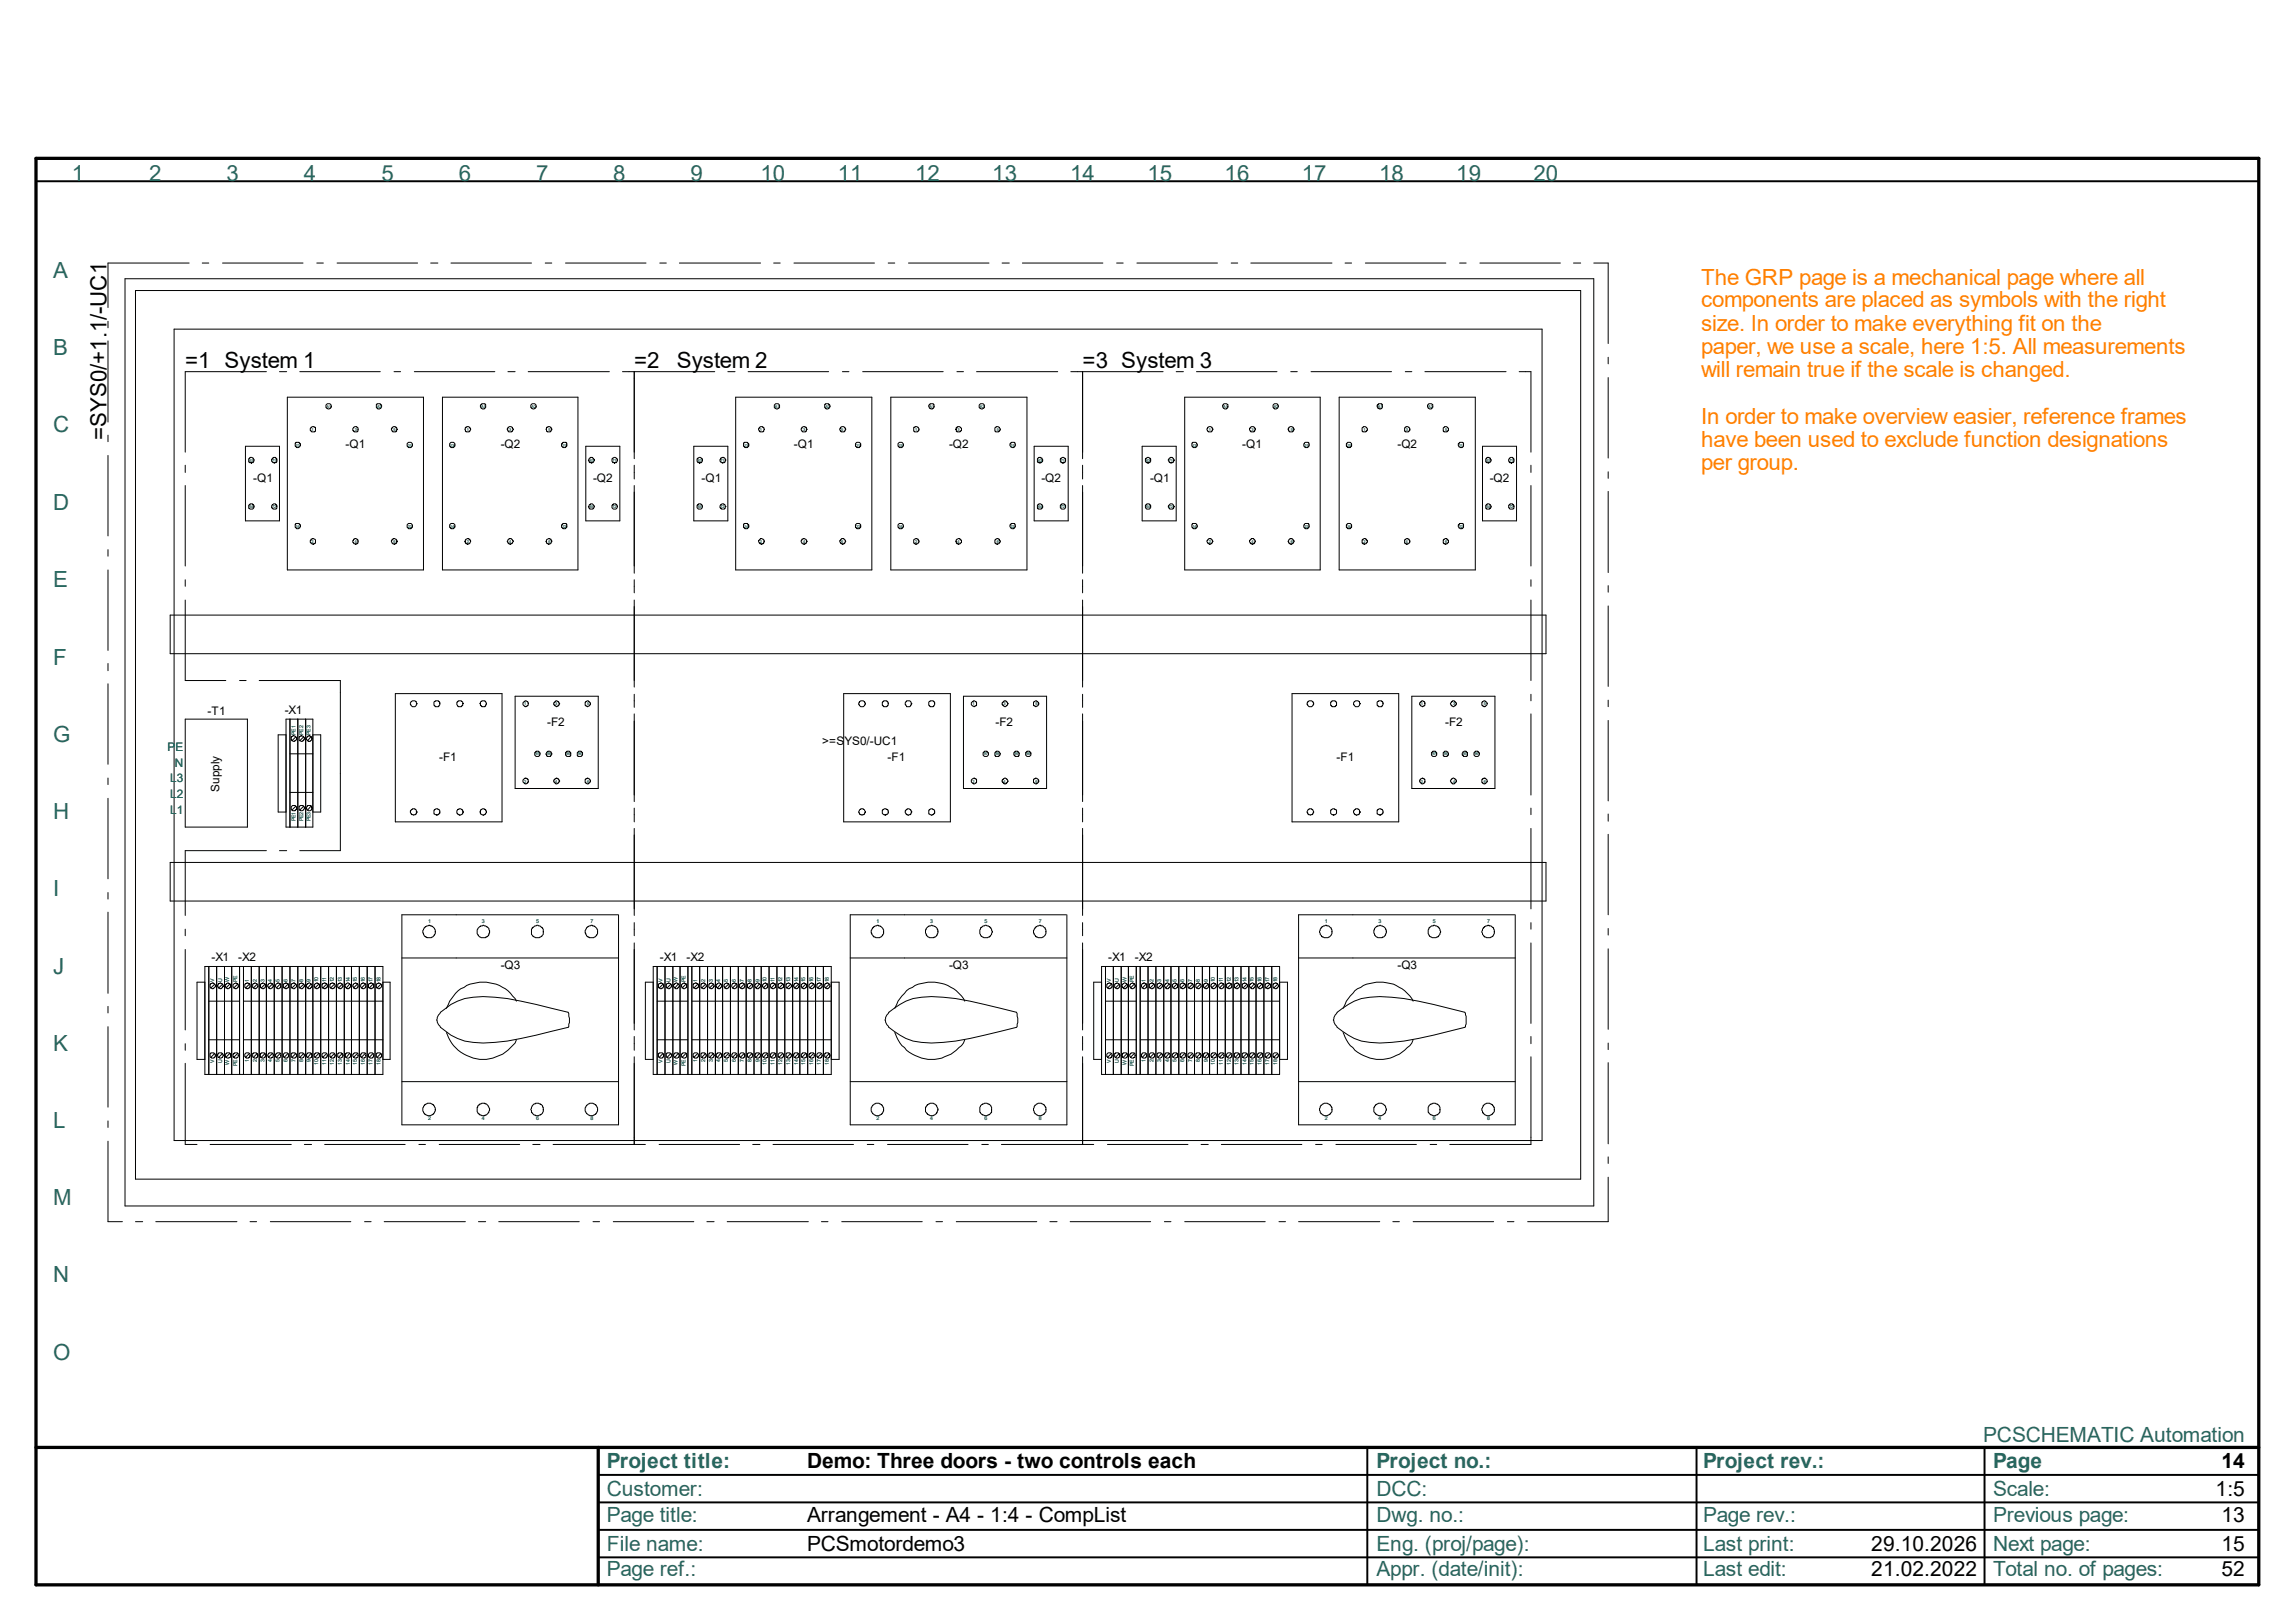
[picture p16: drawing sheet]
<svg xmlns="http://www.w3.org/2000/svg" width="297mm" height="210mm" viewBox="0 0 297 210" stroke-linecap="round" stroke-linejoin="round" font-family="sans-serif">
<defs><g id="words">
<g font-size="2.9" fill="#27675f">
<text x="9.3" y="23.4">1</text>
<text x="19.3" y="23.4">2</text>
<text x="29.3" y="23.4">3</text>
<text x="39.3" y="23.4">4</text>
<text x="49.4" y="23.4">5</text>
<text x="59.4" y="23.4">6</text>
<text x="69.3" y="23.4">7</text>
<text x="79.3" y="23.4">8</text>
<text x="89.3" y="23.4">9</text>
<text x="98.4" y="23.4">10</text>
<text x="108.4" y="23.4">11</text>
<text x="118.4" y="23.4">12</text>
<text x="128.4" y="23.4">13</text>
<text x="138.4" y="23.4">14</text>
<text x="148.4" y="23.4">15</text>
<text x="158.4" y="23.4">16</text>
<text x="168.4" y="23.4">17</text>
<text x="178.4" y="23.4">18</text>
<text x="188.4" y="23.4">19</text>
<text x="198.4" y="23.4">20</text>
<text x="6.9" y="36">A</text>
<text x="6.9" y="46">B</text>
<text x="6.9" y="55.9">C</text>
<text x="6.9" y="65.9">D</text>
<text x="6.9" y="75.9">E</text>
<text x="6.9" y="86">F</text>
<text x="6.9" y="96">G</text>
<text x="6.9" y="106">H</text>
<text x="6.9" y="116">I</text>
<text x="6.9" y="126">J</text>
<text x="6.9" y="136">K</text>
<text x="6.9" y="145.9">L</text>
<text x="6.9" y="155.9">M</text>
<text x="6.9" y="165.9">N</text>
<text x="6.9" y="176">O</text>
</g>
<g font-size="2.9" fill="#ff8000">
<text x="220" y="36.8">The GRP page is a mechanical page where all</text>
<text x="220" y="39.8">components are placed as symbols with the right</text>
<text x="220" y="42.8">size. In order to make everything fit on the</text>
<text x="220" y="45.8">paper, we use a scale, here 1:5. All measurements</text>
<text x="220" y="48.8">will remain true if the scale is changed.</text>
<text x="220" y="54.8">In order to make overview easier, reference frames</text>
<text x="220" y="57.8">have been used to exclude function designations</text>
<text x="220" y="60.8">per group.</text>
</g>
<g font-size="2.9">
<text x="24" y="47.6">=1 System 1</text>
<text x="82" y="47.6">=2</text>
<text x="87.5" y="47.6">System 2</text>
<text x="140" y="47.6">=3 System 3</text>
<text x="13.8" y="57" transform="rotate(-90 13.8 57)">=SYS0/+1.1/-UC1</text>
</g>
<g font-size="2.7" fill="#27675f">
<text x="78.5" y="189.9">Project title:</text>
<text x="178.1" y="189.9">Project no.:</text>
<text x="220.3" y="189.9">Project rev.:</text>
<text x="256.5" y="186.6">PCSCHEMATIC Automation</text>
<text x="257.8" y="189.9">Page</text>
<text x="78.5" y="193.5">Customer:</text>
<text x="78.5" y="196.9">Page title:</text>
<text x="178.1" y="196.9">Dwg. no.:</text>
<text x="178.1" y="193.5">DCC:</text>
<text x="220.3" y="196.9">Page rev.:</text>
<text x="257.8" y="196.9">Previous page:</text>
<text x="257.8" y="193.5">Scale:</text>
<text x="78.5" y="200.7">File name:</text>
<text x="78.5" y="204">Page ref.:</text>
<text x="178.1" y="204">Appr. (date/init):</text>
<text x="178.1" y="200.7">Eng. (proj/page):</text>
<text x="220.3" y="200.7">Last print:</text>
<text x="220.3" y="204">Last edit:</text>
<text x="257.8" y="200.7">Next page:</text>
<text x="257.8" y="204">Total no. of pages:</text>
</g>
<g font-size="2.7">
<text x="104.4" y="189.9">Demo: Three doors - two controls each</text>
<text x="287.4" y="189.9">14</text>
<text x="104.4" y="196.9">Arrangement - A4 - 1:4 - CompList</text>
<text x="286.6" y="193.5">1:5</text>
<text x="287.4" y="196.9">13</text>
<text x="104.4" y="200.7">PCSmotordemo3</text>
<text x="242.1" y="204">21.02.2022</text>
<text x="242.1" y="200.7">29.10.2026</text>
<text x="287.4" y="204">52</text>
<text x="287.4" y="200.7">15</text>
</g>
<g font-size="1.5">
<text x="44.7" y="57.9">-Q1</text>
<text x="64.8" y="57.9">-Q2</text>
<text x="102.7" y="57.9">-Q1</text>
<text x="122.8" y="57.9">-Q2</text>
<text x="160.7" y="57.9">-Q1</text>
<text x="180.8" y="57.9">-Q2</text>
<text x="32.8" y="62.4">-Q1</text>
<text x="76.7" y="62.4">-Q2</text>
<text x="90.8" y="62.4">-Q1</text>
<text x="134.7" y="62.4">-Q2</text>
<text x="148.8" y="62.4">-Q1</text>
<text x="192.7" y="62.4">-Q2</text>
<text x="26.8" y="92.6">-T1</text>
<text x="36.8" y="92.4">-X1</text>
<text x="70.8" y="93.9">-F2</text>
<text x="128.8" y="93.9">-F2</text>
<text x="186.9" y="93.9">-F2</text>
<text x="56.8" y="98.4">-F1</text>
<text x="106.3" y="96.4">&gt;=SYS0/-UC1</text>
<text x="114.8" y="98.4">-F1</text>
<text x="172.9" y="98.4">-F1</text>
<text x="28.4" y="102.4" transform="rotate(-90 28.4 102.4)">Supply</text>
<text x="27.3" y="124.4">-X1</text>
<text x="30.8" y="124.4">-X2</text>
<text x="64.8" y="125.4">-Q3</text>
<text x="85.3" y="124.4">-X1</text>
<text x="88.8" y="124.4">-X2</text>
<text x="122.8" y="125.4">-Q3</text>
<text x="143.3" y="124.4">-X1</text>
<text x="146.8" y="124.4">-X2</text>
<text x="180.8" y="125.4">-Q3</text>
</g>
<g font-size="1.5" fill="#27675f">
<text x="21.7" y="97.2">PE</text>
<text x="22" y="101.2">L3</text>
<text x="22.6" y="99.3">N</text>
<text x="22" y="105.3">L1</text>
<text x="22" y="103.2">L2</text>
</g>
<g font-size=".7" fill="#27675f">
<text x="38.2" y="95.1" transform="rotate(-90 38.2 95.1)">PE1</text>
<text x="39.2" y="95.1" transform="rotate(-90 39.2 95.1)">PE2</text>
<text x="40.2" y="95.1" transform="rotate(-90 40.2 95.1)">PE3</text>
<text x="38.2" y="106.3" transform="rotate(-90 38.2 106.3)">PE1</text>
<text x="39.2" y="106.3" transform="rotate(-90 39.2 106.3)">PE2</text>
<text x="40.2" y="106.3" transform="rotate(-90 40.2 106.3)">PE3</text>
<text x="55.4" y="119.5">1</text>
<text x="62.3" y="119.5">3</text>
<text x="69.3" y="119.5">5</text>
<text x="76.4" y="119.5">7</text>
<text x="113.4" y="119.5">1</text>
<text x="120.3" y="119.5">3</text>
<text x="127.3" y="119.5">5</text>
<text x="134.4" y="119.5">7</text>
<text x="171.4" y="119.5">1</text>
<text x="178.3" y="119.5">3</text>
<text x="185.3" y="119.5">5</text>
<text x="192.4" y="119.5">7</text>
<text x="27.7" y="127.1" transform="rotate(-90 27.7 127.1)">V</text>
<text x="28.7" y="127.1" transform="rotate(-90 28.7 127.1)">U</text>
<text x="29.7" y="127.1" transform="rotate(-90 29.7 127.1)">W</text>
<text x="30.7" y="127.1" transform="rotate(-90 30.7 127.1)">PE</text>
<text x="32.2" y="127.1" transform="rotate(-90 32.2 127.1)">1</text>
<text x="33.2" y="127.1" transform="rotate(-90 33.2 127.1)">2</text>
<text x="34.2" y="127.1" transform="rotate(-90 34.2 127.1)">3</text>
<text x="35.2" y="127.1" transform="rotate(-90 35.2 127.1)">4</text>
<text x="36.2" y="127.1" transform="rotate(-90 36.2 127.1)">5</text>
<text x="37.2" y="127.1" transform="rotate(-90 37.2 127.1)">6</text>
<text x="38.2" y="127.1" transform="rotate(-90 38.2 127.1)">7</text>
<text x="39.2" y="127.1" transform="rotate(-90 39.2 127.1)">8</text>
<text x="40.2" y="127.1" transform="rotate(-90 40.2 127.1)">9</text>
<text x="41.2" y="127.1" transform="rotate(-90 41.2 127.1)">10</text>
<text x="42.2" y="127.1" transform="rotate(-90 42.2 127.1)">11</text>
<text x="43.2" y="127.1" transform="rotate(-90 43.2 127.1)">12</text>
<text x="44.2" y="127.1" transform="rotate(-90 44.2 127.1)">13</text>
<text x="45.2" y="127.1" transform="rotate(-90 45.2 127.1)">14</text>
<text x="46.2" y="127.1" transform="rotate(-90 46.2 127.1)">15</text>
<text x="47.2" y="127.1" transform="rotate(-90 47.2 127.1)">16</text>
<text x="48.2" y="127.1" transform="rotate(-90 48.2 127.1)">17</text>
<text x="49.2" y="127.1" transform="rotate(-90 49.2 127.1)">18</text>
<text x="85.7" y="127.1" transform="rotate(-90 85.7 127.1)">V</text>
<text x="86.7" y="127.1" transform="rotate(-90 86.7 127.1)">U</text>
<text x="87.7" y="127.1" transform="rotate(-90 87.7 127.1)">W</text>
<text x="88.7" y="127.1" transform="rotate(-90 88.7 127.1)">PE</text>
<text x="90.2" y="127.1" transform="rotate(-90 90.2 127.1)">1</text>
<text x="91.2" y="127.1" transform="rotate(-90 91.2 127.1)">2</text>
<text x="92.2" y="127.1" transform="rotate(-90 92.2 127.1)">3</text>
<text x="93.2" y="127.1" transform="rotate(-90 93.2 127.1)">4</text>
<text x="94.2" y="127.1" transform="rotate(-90 94.2 127.1)">5</text>
<text x="95.2" y="127.1" transform="rotate(-90 95.2 127.1)">6</text>
<text x="96.2" y="127.1" transform="rotate(-90 96.2 127.1)">7</text>
<text x="97.2" y="127.1" transform="rotate(-90 97.2 127.1)">8</text>
<text x="98.2" y="127.1" transform="rotate(-90 98.2 127.1)">9</text>
<text x="99.2" y="127.1" transform="rotate(-90 99.2 127.1)">10</text>
<text x="100.2" y="127.1" transform="rotate(-90 100.2 127.1)">11</text>
<text x="101.2" y="127.1" transform="rotate(-90 101.2 127.1)">12</text>
<text x="102.2" y="127.1" transform="rotate(-90 102.2 127.1)">13</text>
<text x="103.2" y="127.1" transform="rotate(-90 103.2 127.1)">14</text>
<text x="104.2" y="127.1" transform="rotate(-90 104.2 127.1)">15</text>
<text x="105.2" y="127.1" transform="rotate(-90 105.2 127.1)">16</text>
<text x="106.2" y="127.1" transform="rotate(-90 106.2 127.1)">17</text>
<text x="107.2" y="127.1" transform="rotate(-90 107.2 127.1)">18</text>
<text x="143.7" y="127.1" transform="rotate(-90 143.7 127.1)">V</text>
<text x="144.7" y="127.1" transform="rotate(-90 144.7 127.1)">U</text>
<text x="145.7" y="127.1" transform="rotate(-90 145.7 127.1)">W</text>
<text x="146.7" y="127.1" transform="rotate(-90 146.7 127.1)">PE</text>
<text x="148.2" y="127.1" transform="rotate(-90 148.2 127.1)">1</text>
<text x="149.2" y="127.1" transform="rotate(-90 149.2 127.1)">2</text>
<text x="150.2" y="127.1" transform="rotate(-90 150.2 127.1)">3</text>
<text x="151.2" y="127.1" transform="rotate(-90 151.2 127.1)">4</text>
<text x="152.2" y="127.1" transform="rotate(-90 152.2 127.1)">5</text>
<text x="153.2" y="127.1" transform="rotate(-90 153.2 127.1)">6</text>
<text x="154.2" y="127.1" transform="rotate(-90 154.2 127.1)">7</text>
<text x="155.2" y="127.1" transform="rotate(-90 155.2 127.1)">8</text>
<text x="156.2" y="127.1" transform="rotate(-90 156.2 127.1)">9</text>
<text x="157.2" y="127.1" transform="rotate(-90 157.2 127.1)">10</text>
<text x="158.2" y="127.1" transform="rotate(-90 158.2 127.1)">11</text>
<text x="159.2" y="127.1" transform="rotate(-90 159.2 127.1)">12</text>
<text x="160.2" y="127.1" transform="rotate(-90 160.2 127.1)">13</text>
<text x="161.2" y="127.1" transform="rotate(-90 161.2 127.1)">14</text>
<text x="162.2" y="127.1" transform="rotate(-90 162.2 127.1)">15</text>
<text x="163.2" y="127.1" transform="rotate(-90 163.2 127.1)">16</text>
<text x="164.2" y="127.1" transform="rotate(-90 164.2 127.1)">17</text>
<text x="165.2" y="127.1" transform="rotate(-90 165.2 127.1)">18</text>
<text x="27.7" y="137.5" transform="rotate(-90 27.7 137.5)">V</text>
<text x="28.7" y="137.6" transform="rotate(-90 28.7 137.6)">U</text>
<text x="29.7" y="137.8" transform="rotate(-90 29.7 137.8)">W</text>
<text x="30.7" y="137.9" transform="rotate(-90 30.7 137.9)">PE</text>
<text x="32.2" y="137.4" transform="rotate(-90 32.2 137.4)">1</text>
<text x="33.2" y="137.4" transform="rotate(-90 33.2 137.4)">2</text>
<text x="34.2" y="137.4" transform="rotate(-90 34.2 137.4)">3</text>
<text x="35.2" y="137.4" transform="rotate(-90 35.2 137.4)">4</text>
<text x="36.2" y="137.4" transform="rotate(-90 36.2 137.4)">5</text>
<text x="37.2" y="137.4" transform="rotate(-90 37.2 137.4)">6</text>
<text x="38.2" y="137.4" transform="rotate(-90 38.2 137.4)">7</text>
<text x="39.2" y="137.4" transform="rotate(-90 39.2 137.4)">8</text>
<text x="40.2" y="137.4" transform="rotate(-90 40.2 137.4)">9</text>
<text x="41.2" y="137.8" transform="rotate(-90 41.2 137.8)">10</text>
<text x="42.2" y="137.8" transform="rotate(-90 42.2 137.8)">11</text>
<text x="43.2" y="137.8" transform="rotate(-90 43.2 137.8)">12</text>
<text x="44.2" y="137.8" transform="rotate(-90 44.2 137.8)">13</text>
<text x="45.2" y="137.8" transform="rotate(-90 45.2 137.8)">14</text>
<text x="46.2" y="137.8" transform="rotate(-90 46.2 137.8)">15</text>
<text x="47.2" y="137.8" transform="rotate(-90 47.2 137.8)">16</text>
<text x="48.2" y="137.8" transform="rotate(-90 48.2 137.8)">17</text>
<text x="49.2" y="137.8" transform="rotate(-90 49.2 137.8)">18</text>
<text x="85.7" y="137.5" transform="rotate(-90 85.7 137.5)">V</text>
<text x="86.7" y="137.6" transform="rotate(-90 86.7 137.6)">U</text>
<text x="87.7" y="137.8" transform="rotate(-90 87.7 137.8)">W</text>
<text x="88.7" y="137.9" transform="rotate(-90 88.7 137.9)">PE</text>
<text x="90.2" y="137.4" transform="rotate(-90 90.2 137.4)">1</text>
<text x="91.2" y="137.4" transform="rotate(-90 91.2 137.4)">2</text>
<text x="92.2" y="137.4" transform="rotate(-90 92.2 137.4)">3</text>
<text x="93.2" y="137.4" transform="rotate(-90 93.2 137.4)">4</text>
<text x="94.2" y="137.4" transform="rotate(-90 94.2 137.4)">5</text>
<text x="95.2" y="137.4" transform="rotate(-90 95.2 137.4)">6</text>
<text x="96.2" y="137.4" transform="rotate(-90 96.2 137.4)">7</text>
<text x="97.2" y="137.4" transform="rotate(-90 97.2 137.4)">8</text>
<text x="98.2" y="137.4" transform="rotate(-90 98.2 137.4)">9</text>
<text x="99.2" y="137.8" transform="rotate(-90 99.2 137.8)">10</text>
<text x="100.2" y="137.8" transform="rotate(-90 100.2 137.8)">11</text>
<text x="101.2" y="137.8" transform="rotate(-90 101.2 137.8)">12</text>
<text x="102.2" y="137.8" transform="rotate(-90 102.2 137.8)">13</text>
<text x="103.2" y="137.8" transform="rotate(-90 103.2 137.8)">14</text>
<text x="104.2" y="137.8" transform="rotate(-90 104.2 137.8)">15</text>
<text x="105.2" y="137.8" transform="rotate(-90 105.2 137.8)">16</text>
<text x="106.2" y="137.8" transform="rotate(-90 106.2 137.8)">17</text>
<text x="107.2" y="137.8" transform="rotate(-90 107.2 137.8)">18</text>
<text x="143.7" y="137.5" transform="rotate(-90 143.7 137.5)">V</text>
<text x="144.7" y="137.6" transform="rotate(-90 144.7 137.6)">U</text>
<text x="145.7" y="137.8" transform="rotate(-90 145.7 137.8)">W</text>
<text x="146.7" y="137.9" transform="rotate(-90 146.7 137.9)">PE</text>
<text x="148.2" y="137.4" transform="rotate(-90 148.2 137.4)">1</text>
<text x="149.2" y="137.4" transform="rotate(-90 149.2 137.4)">2</text>
<text x="150.2" y="137.4" transform="rotate(-90 150.2 137.4)">3</text>
<text x="151.2" y="137.4" transform="rotate(-90 151.2 137.4)">4</text>
<text x="152.2" y="137.4" transform="rotate(-90 152.2 137.4)">5</text>
<text x="153.2" y="137.4" transform="rotate(-90 153.2 137.4)">6</text>
<text x="154.2" y="137.4" transform="rotate(-90 154.2 137.4)">7</text>
<text x="155.2" y="137.4" transform="rotate(-90 155.2 137.4)">8</text>
<text x="156.2" y="137.4" transform="rotate(-90 156.2 137.4)">9</text>
<text x="157.2" y="137.8" transform="rotate(-90 157.2 137.8)">10</text>
<text x="158.2" y="137.8" transform="rotate(-90 158.2 137.8)">11</text>
<text x="159.2" y="137.8" transform="rotate(-90 159.2 137.8)">12</text>
<text x="160.2" y="137.8" transform="rotate(-90 160.2 137.8)">13</text>
<text x="161.2" y="137.8" transform="rotate(-90 161.2 137.8)">14</text>
<text x="162.2" y="137.8" transform="rotate(-90 162.2 137.8)">15</text>
<text x="163.2" y="137.8" transform="rotate(-90 163.2 137.8)">16</text>
<text x="164.2" y="137.8" transform="rotate(-90 164.2 137.8)">17</text>
<text x="165.2" y="137.8" transform="rotate(-90 165.2 137.8)">18</text>
<text x="55.4" y="145">2</text>
<text x="62.3" y="145">4</text>
<text x="69.3" y="145">6</text>
<text x="76.4" y="145">8</text>
<text x="113.4" y="145">2</text>
<text x="120.3" y="145">4</text>
<text x="127.3" y="145">6</text>
<text x="134.4" y="145">8</text>
<text x="171.4" y="145">2</text>
<text x="178.3" y="145">4</text>
<text x="185.3" y="145">6</text>
<text x="192.4" y="145">8</text>
</g>
<g font-size=".5" fill="#27675f">
<text x="42.2" y="52.8">A1</text>
<text x="48.8" y="52.8">A2</text>
<text x="62.2" y="52.8">A1</text>
<text x="68.7" y="52.8">A2</text>
<text x="100.2" y="52.8">A1</text>
<text x="106.8" y="52.8">A2</text>
<text x="120.2" y="52.8">A1</text>
<text x="126.7" y="52.8">A2</text>
<text x="158.2" y="52.8">A1</text>
<text x="164.8" y="52.8">A2</text>
<text x="178.2" y="52.8">A1</text>
<text x="184.7" y="52.8">A2</text>
<text x="32.3" y="59.7">63</text>
<text x="35.2" y="59.7">71</text>
<text x="38.3" y="57.8">13</text>
<text x="40.3" y="55.7">1</text>
<text x="45.9" y="55.7">3</text>
<text x="50.9" y="55.7">5</text>
<text x="52.7" y="57.8">21</text>
<text x="58.3" y="57.8">13</text>
<text x="60.4" y="55.7">1</text>
<text x="65.9" y="55.7">3</text>
<text x="71" y="55.7">5</text>
<text x="72.7" y="57.8">21</text>
<text x="76.3" y="59.7">63</text>
<text x="79.2" y="59.7">71</text>
<text x="90.3" y="59.7">63</text>
<text x="93.2" y="59.7">71</text>
<text x="96.3" y="57.8">13</text>
<text x="98.3" y="55.7">1</text>
<text x="103.9" y="55.7">3</text>
<text x="108.8" y="55.7">5</text>
<text x="110.7" y="57.8">21</text>
<text x="116.2" y="57.8">13</text>
<text x="118.4" y="55.7">1</text>
<text x="123.9" y="55.7">3</text>
<text x="128.9" y="55.7">5</text>
<text x="130.7" y="57.8">21</text>
<text x="134.3" y="59.7">63</text>
<text x="137.2" y="59.7">71</text>
<text x="148.3" y="59.7">63</text>
<text x="151.2" y="59.7">71</text>
<text x="154.3" y="57.8">13</text>
<text x="156.4" y="55.7">1</text>
<text x="161.9" y="55.7">3</text>
<text x="167" y="55.7">5</text>
<text x="168.7" y="57.8">21</text>
<text x="174.2" y="57.8">13</text>
<text x="176.4" y="55.7">1</text>
<text x="181.9" y="55.7">3</text>
<text x="186.9" y="55.7">5</text>
<text x="188.7" y="57.8">21</text>
<text x="192.3" y="59.7">63</text>
<text x="195.2" y="59.7">71</text>
<text x="32.3" y="65.7">64</text>
<text x="35.2" y="65.7">72</text>
<text x="76.3" y="65.7">64</text>
<text x="79.2" y="65.7">72</text>
<text x="90.3" y="65.7">64</text>
<text x="93.2" y="65.7">72</text>
<text x="134.3" y="65.7">64</text>
<text x="137.2" y="65.7">72</text>
<text x="148.3" y="65.7">64</text>
<text x="151.2" y="65.7">72</text>
<text x="192.3" y="65.7">64</text>
<text x="195.2" y="65.7">72</text>
<text x="38.3" y="68.3">14</text>
<text x="40.3" y="70.2">2</text>
<text x="45.9" y="70.2">4</text>
<text x="50.9" y="70.2">6</text>
<text x="52.7" y="68.3">22</text>
<text x="58.3" y="68.3">14</text>
<text x="60.4" y="70.2">2</text>
<text x="65.9" y="70.2">4</text>
<text x="71" y="70.2">6</text>
<text x="72.7" y="68.3">22</text>
<text x="96.3" y="68.3">14</text>
<text x="98.3" y="70.2">2</text>
<text x="103.9" y="70.2">4</text>
<text x="108.8" y="70.2">6</text>
<text x="110.7" y="68.3">22</text>
<text x="116.2" y="68.3">14</text>
<text x="118.4" y="70.2">2</text>
<text x="123.9" y="70.2">4</text>
<text x="128.9" y="70.2">6</text>
<text x="130.7" y="68.3">22</text>
<text x="154.3" y="68.3">14</text>
<text x="156.4" y="70.2">2</text>
<text x="161.9" y="70.2">4</text>
<text x="167" y="70.2">6</text>
<text x="168.7" y="68.3">22</text>
<text x="174.2" y="68.3">14</text>
<text x="176.4" y="70.2">2</text>
<text x="181.9" y="70.2">4</text>
<text x="186.9" y="70.2">6</text>
<text x="188.7" y="68.3">22</text>
<text x="67.8" y="91.2">1</text>
<text x="71.8" y="91.2">3</text>
<text x="75.9" y="91.2">5</text>
<text x="125.8" y="91.2">1</text>
<text x="129.8" y="91.2">3</text>
<text x="133.9" y="91.2">5</text>
<text x="183.8" y="91.2">1</text>
<text x="188" y="91.2">3</text>
<text x="191.9" y="91.2">5</text>
<text x="67.8" y="101.3">2</text>
<text x="69.3" y="97.7">97</text>
<text x="70.8" y="97.7">98</text>
<text x="71.8" y="101.3">4</text>
<text x="73.2" y="97.7">95</text>
<text x="74.8" y="97.7">96</text>
<text x="75.9" y="101.3">6</text>
<text x="125.8" y="101.3">2</text>
<text x="127.3" y="97.7">97</text>
<text x="128.8" y="97.7">98</text>
<text x="129.8" y="101.3">4</text>
<text x="131.2" y="97.7">95</text>
<text x="132.8" y="97.7">96</text>
<text x="133.9" y="101.3">6</text>
<text x="183.8" y="101.3">2</text>
<text x="185.3" y="97.7">97</text>
<text x="186.8" y="97.7">98</text>
<text x="188" y="101.3">4</text>
<text x="189.2" y="97.7">95</text>
<text x="190.8" y="97.7">96</text>
<text x="191.9" y="101.3">6</text>
</g>
</g></defs>
<path d="M4.7 20.5h287.5v184.6h-287.5zM4.7 187.3h287.5M77.4 187.3v17.8" fill="none" stroke="#000" stroke-width=".42"/>
<path d="M4.8 23.5h287.4M77.4 194.4h214.6M77.4 198h214.6M77.4 190.8h214.8M176.9 187.3v17.8M219.5 187.3v17.8M256.7 187.3v17.8M77.4 201.5h214.6" fill="none" stroke="#000" stroke-width=".25"/>
<g fill="none" stroke="#000" stroke-width=".13">
<path d="M16.2 36.1h190v119.9h-190zM17.5 37.6h187v115h-187zM24.5 34h-10.5v5.8M26.2 34h.8M28.8 34h10.4M41 34h.8M43.6 34h10.4M55.7 34h.9M58.3 34h10.4M70.5 34h.9M73.2 34h10.4M85.3 34h.9"/>
<path d="M87.9 34h10.5M100.1 34h.8M102.7 34h10.4M114.9 34h.8M117.5 34h10.4M129.6 34h1M132.2 34h10.5M144.4 34h.9M147.1 34h10.4M159.3 34h.8M161.8 34h10.5M174 34h.8"/>
<path d="M176.6 34h10.4M188.8 34h.9M191.4 34h10.4M203.5 34h1M206.2 34h1.8v10.5M14 41.6v.8M14 44.1v10.5M14 56.3v.9M14 58.9v10.4M22.5 42.6h177v105h-177zM31.7 57.7h4.5v9.7h-4.5zM32.2 59.4h.1a.32 .32 0 0 1 .4-.2 .32 .32 0 0 1 .2 .4l-.1 .3h-.3h-.1a.26 .26 0 0 1-.3-.2 .26 .26 0 0 1 .1-.3z"/>
<path d="M34.5 48.1h-10.5v10.4M35.2 59.3h.1a.24 .24 0 0 1 .2-.1 .24 .24 0 0 1 .2 .2h.1a.34 .34 0 0 1-.2 .5h-.1h-.2a.33 .33 0 0 1-.1-.5zM36.2 48.1h.9M37.2 51.4h17.6v22.3h-17.6zM38.8 48.1h10.4M40.2 55.3h.1a.34 .34 0 0 1 .5 .1 .34 .34 0 0 1-.2 .5h-.1a.32 .32 0 0 1-.4-.4zM45.7 55.3a.36 .36 0 0 1 .6 .2 .34 .34 0 0 1-.4 .4l-.1-.1a.3 .3 0 0 1-.1-.5zM50.7 55.3h.1a.34 .34 0 0 1 .5 .1 .34 .34 0 0 1-.2 .5h-.1a.39 .39 0 0 1-.3-.6zM51 48.1h.8M52.7 57.3a.37 .37 0 0 1 .5 0 .37 .37 0 0 1 .1 .4 .31 .31 0 0 1-.4 .2 .31 .31 0 0 1-.2-.3zM53.6 48.1h10.4M57.2 51.4h17.6v22.3h-17.6z"/>
<path d="M58.2 57.4a.36 .36 0 0 1 .5-.2 .36 .36 0 0 1 .1 .6 .36 .36 0 0 1-.5 0l-.1-.1zM60.2 55.3h.1a.33 .33 0 0 1 .5 .1l.1 .1a.34 .34 0 0 1-.4 .4 .39 .39 0 0 1-.3-.6zM62.1 52.4h.1a.34 .34 0 0 1 .5-.1 .34 .34 0 0 1 .1 .4h-.1a.32 .32 0 0 1-.4 .2 .32 .32 0 0 1-.2-.4zM65.7 55.3a.4 .4 0 0 1 .6 .1l.1 .1a.34 .34 0 0 1-.4 .4h-.2l-.1-.3h-.1zM65.7 48.1h.9M68.3 48.1h10.5M70.7 55.3h.1a.33 .33 0 0 1 .5 .1l.1 .1a.34 .34 0 0 1-.4 .4 .39 .39 0 0 1-.3-.6zM72.6 57.4h.1a.34 .34 0 0 1 .5-.1 .34 .34 0 0 1 .1 .4h-.1a.31 .31 0 0 1-.3 .2 .31 .31 0 0 1-.3-.3zM75.8 57.7h4.4v9.7h-4.4zM76.2 59.4a.32 .32 0 0 1 .3-.2 .32 .32 0 0 1 .3 .2h.1a.32 .32 0 0 1-.4 .5l-.3-.1v-.2h-.1zM79.2 59.4a.34 .34 0 0 1 .6-.1 .34 .34 0 0 1 0 .5v.1h-.3h-.1a.34 .34 0 0 1-.2-.5zM80.5 48.1h12"/>
<path d="M82 48.1v11.3M89.7 57.7h4.4v9.7h-4.4zM90.2 59.4h.1a.34 .34 0 0 1 .5-.1 .34 .34 0 0 1 0 .5v.1h-.3h-.1a.34 .34 0 0 1-.2-.5zM93.2 59.3h.1a.3 .3 0 0 1 .3-.1 .3 .3 0 0 1 .2 .2l.1 .1-.2 .4h-.2h-.2a.33 .33 0 0 1-.1-.5zM94.1 48.1h1M95.2 51.4h17.6v22.3h-17.6zM96.2 57.3h.1a.34 .34 0 0 1 .5 0 .34 .34 0 0 1-.1 .5 .24 .24 0 0 1-.2 .1 .24 .24 0 0 1-.2-.2h-.1zM96.8 48.1h10.4M98.2 55.3h.1a.34 .34 0 0 1 .5 .1 .34 .34 0 0 1-.2 .5h-.1a.39 .39 0 0 1-.3-.6zM103.7 55.3h.1a.34 .34 0 0 1 .5 .1 .34 .34 0 0 1-.2 .5h-.1a.39 .39 0 0 1-.3-.6zM108.7 55.3a.4 .4 0 0 1 .6 .1l.1 .1a.38 .38 0 0 1-.4 .4 .38 .38 0 0 1-.4-.4h.1zM109 48.1h.8"/>
<path d="M110.7 57.4a.36 .36 0 0 1 .5-.2 .36 .36 0 0 1 .1 .6 .36 .36 0 0 1-.6 0v-.1zM111.6 48.1h10.4M115.2 51.4h17.6v22.3h-17.6zM116.2 57.4a.36 .36 0 0 1 .5-.2 .36 .36 0 0 1 .1 .6 .36 .36 0 0 1-.6 0v-.1zM120.1 52.4h.1a.34 .34 0 0 1 .5-.1 .34 .34 0 0 1 .1 .4h-.1a.24 .24 0 0 1-.2 .2 .24 .24 0 0 1-.2-.1l-.2-.1zM123.7 55.3h.1a.36 .36 0 0 1 .6 .2 .36 .36 0 0 1-.5 .4l-.2-.1v-.3h-.1h.1zM123.8 48.1h.8M126.3 48.1h10.5M128.7 55.4a.36 .36 0 0 1 .5-.1 .36 .36 0 0 1 .1 .5l-.1 .1a.34 .34 0 0 1-.5-.3zM130.7 57.3a.36 .36 0 0 1 .5 0 .36 .36 0 0 1 0 .5 .39 .39 0 0 1-.4 0 .39 .39 0 0 1-.2-.4zM133.8 57.7h4.4v9.7h-4.4zM134.2 59.4a.34 .34 0 0 1 .6 0 .3 .3 0 0 1 .1 .3 .3 .3 0 0 1-.3 .2h-.1a.26 .26 0 0 1-.3-.2 .26 .26 0 0 1 0-.3z"/>
<path d="M137.2 59.4a.34 .34 0 0 1 .5-.1 .34 .34 0 0 1 .1 .5v.1h-.3h-.1a.34 .34 0 0 1-.2-.5zM138.5 48.1h12M140 48.1v11.3M147.7 57.7h4.4v9.7h-4.4zM148.2 59.4h.1a.34 .34 0 0 1 .5-.1 .34 .34 0 0 1 0 .5v.1h-.3h-.1a.34 .34 0 0 1-.2-.5zM151.2 59.4a.37 .37 0 0 1 .4-.2 .37 .37 0 0 1 .3 .3l-.2 .4h-.2a.34 .34 0 0 1-.3-.5zM152.1 48.1h1M153.2 51.4h17.6v22.3h-17.6zM154.2 57.3a.39 .39 0 0 1 .5 0 .39 .39 0 0 1 .1 .5h-.1a.24 .24 0 0 1-.3 .1 .24 .24 0 0 1-.1-.2h-.1zM154.8 48.1h10.4M156.2 55.3a.4 .4 0 0 1 .6 .1l.1 .1a.38 .38 0 0 1-.4 .4 .38 .38 0 0 1-.4-.4h.1zM158.2 52.4a.34 .34 0 0 1 .6 0v.1a.36 .36 0 0 1-.4 .4 .36 .36 0 0 1-.2-.5z"/>
<path d="M161.7 55.3a.4 .4 0 0 1 .6 .1l.1 .1a.38 .38 0 0 1-.4 .4 .38 .38 0 0 1-.4-.4h.1zM164.7 52.4a.35 .35 0 0 1 .5-.1 .35 .35 0 0 1 0 .5l-.2 .1a.32 .32 0 0 1-.3-.4zM166.7 55.3a.4 .4 0 0 1 .6 .1l.1 .1a.34 .34 0 0 1-.4 .4h-.2l-.1-.3h-.1zM167 48.1h.8M168.7 57.4l.1-.2a.34 .34 0 0 1 .5 .3 .36 .36 0 0 1-.4 .4 .36 .36 0 0 1-.2-.5zM169.6 48.1h10.4M173.2 51.4h17.6v22.3h-17.6zM174.2 57.3a.37 .37 0 0 1 .5 0 .37 .37 0 0 1 .1 .4 .31 .31 0 0 1-.4 .2 .31 .31 0 0 1-.2-.3zM176.2 55.4a.36 .36 0 0 1 .5-.1 .36 .36 0 0 1 .1 .5l-.1 .1a.34 .34 0 0 1-.5-.3zM178.1 52.4h.1a.34 .34 0 0 1 .5-.1 .34 .34 0 0 1 .1 .4 .34 .34 0 0 1-.6 0zM181.7 55.4a.36 .36 0 0 1 .5-.1 .36 .36 0 0 1 .1 .5l-.1 .1a.34 .34 0 0 1-.5-.3zM181.8 48.1h.8"/>
<path d="M184.3 48.1h10.5M184.7 52.4a.34 .34 0 0 1 .6 0v.1a.36 .36 0 0 1-.4 .4 .36 .36 0 0 1-.2-.5zM186.7 55.4a.36 .36 0 0 1 .5-.1 .36 .36 0 0 1 .1 .5l-.1 .1a.34 .34 0 0 1-.5-.3zM188.6 57.4h.1a.34 .34 0 0 1 .5-.1 .34 .34 0 0 1 .1 .4 .38 .38 0 0 1-.5 .2 .38 .38 0 0 1-.2-.5zM191.8 57.7h4.4v9.7h-4.4zM192.2 59.4h.1a.24 .24 0 0 1 .2-.2 .24 .24 0 0 1 .2 .1l.1 .1a.3 .3 0 0 1 .1 .3 .3 .3 0 0 1-.3 .2h-.1h-.1a.26 .26 0 0 1-.2-.2 .26 .26 0 0 1 0-.3zM195.2 59.3a.3 .3 0 0 1 .5 .1h.1a.34 .34 0 0 1-.2 .5h-.1h-.3v-.2zM196.5 48.1h1.5v10.4M208 46.2v.9M208 48.9v10.4M14 71.1v.9M14 73.7v10.5"/>
<path d="M22 79.6h178v5h-178zM24 60.2v.9M24 62.8v10.4M24 75v.9M24 77.6v10.5h5.2M32.3 65.3a.36 .36 0 0 1 .5 0 .36 .36 0 0 1 0 .5 .37 .37 0 0 1-.5 0 .37 .37 0 0 1-.1-.4zM35.2 65.3a.3 .3 0 0 1 .5 .1h.1a.34 .34 0 0 1-.2 .5h-.1a.32 .32 0 0 1-.4-.5zM40.2 69.8h.1a.35 .35 0 0 1 .5 .1 .35 .35 0 0 1-.2 .5h-.3a.33 .33 0 0 1-.1-.5zM45.7 69.8h.2v-.1a.34 .34 0 0 1 .4 .4v.2l-.2 .1h-.3a.33 .33 0 0 1-.1-.5zM50.7 69.8h.1a.3 .3 0 0 1 .3-.1 .3 .3 0 0 1 .2 .3h.1l-.1 .3a.37 .37 0 0 1-.5 0 .37 .37 0 0 1-.1-.4zM52.7 67.8a.37 .37 0 0 1 .5 0 .37 .37 0 0 1 .1 .4 .31 .31 0 0 1-.4 .2 .31 .31 0 0 1-.2-.3zM58.2 67.9a.36 .36 0 0 1 .5-.2 .36 .36 0 0 1 .1 .6 .36 .36 0 0 1-.5 0l-.1-.1z"/>
<path d="M60.2 69.9l.1-.1a.34 .34 0 0 1 .5 .1 .34 .34 0 0 1-.3 .5l-.3-.1v-.2h-.1zM65.7 69.9a.32 .32 0 0 1 .3-.2 .32 .32 0 0 1 .3 .2h.1a.32 .32 0 0 1-.4 .5l-.3-.1v-.2h-.1zM70.7 69.9l.1-.1a.34 .34 0 0 1 .5 .1 .34 .34 0 0 1-.3 .5l-.3-.1v-.2h-.1zM72.6 67.9h.1a.34 .34 0 0 1 .5-.1 .34 .34 0 0 1 .1 .4h-.1a.31 .31 0 0 1-.3 .2 .31 .31 0 0 1-.3-.3zM76.3 65.3a.3 .3 0 0 1 .3-.1 .3 .3 0 0 1 .2 .2h.1a.34 .34 0 0 1-.4 .5h-.2l-.1-.3h-.1zM82 60.2v1.8M82 62.8v11.4M82 75v1.7M82 77.6v11.3M93.2 65.3a.36 .36 0 0 1 .6 .1l.1 .1a.38 .38 0 0 1-.4 .4 .38 .38 0 0 1-.4-.5zM96.2 67.8h.1a.34 .34 0 0 1 .5 0 .34 .34 0 0 1-.1 .5 .24 .24 0 0 1-.2 .1 .24 .24 0 0 1-.2-.2h-.1zM98.1 69.9h.1a.31 .31 0 0 1 .4-.2 .31 .31 0 0 1 .2 .3h.1l-.1 .3-.2 .1h-.1a.32 .32 0 0 1-.4-.5z"/>
<path d="M103.7 69.8h.1a.3 .3 0 0 1 .3-.1 .3 .3 0 0 1 .2 .3h.1l-.1 .3a.37 .37 0 0 1-.5 0 .37 .37 0 0 1-.1-.4zM108.6 69.9h.1a.37 .37 0 0 1 .4-.2 .37 .37 0 0 1 .3 .3l-.2 .4h-.1h-.1a.32 .32 0 0 1-.4-.5zM110.7 67.9a.36 .36 0 0 1 .5-.2 .36 .36 0 0 1 .1 .6 .36 .36 0 0 1-.6 0v-.1zM116.2 67.9a.36 .36 0 0 1 .5-.2 .36 .36 0 0 1 .1 .6 .36 .36 0 0 1-.6 0v-.1zM123.7 69.9l.1-.1a.35 .35 0 0 1 .5 .1 .35 .35 0 0 1-.2 .5h-.1l-.3-.1-.1-.3h.1zM130.7 67.8a.36 .36 0 0 1 .5 0 .36 .36 0 0 1 0 .5 .39 .39 0 0 1-.4 0 .39 .39 0 0 1-.2-.4zM134.2 65.4a.36 .36 0 0 1 .5-.1 .36 .36 0 0 1 .1 .5l-.1 .1a.34 .34 0 0 1-.5-.3zM140 60.2v1.8M140 62.8v11.4M140 75v1.7M140 77.6v11.3M151.1 65.4h.1a.3 .3 0 0 1 .3-.2 .3 .3 0 0 1 .3 .2l.1 .1a.38 .38 0 0 1-.4 .4 .38 .38 0 0 1-.4-.5z"/>
<path d="M154.2 67.8a.39 .39 0 0 1 .5 0 .39 .39 0 0 1 .1 .5h-.1a.24 .24 0 0 1-.3 .1 .24 .24 0 0 1-.1-.2h-.1zM156.1 69.9h.1a.37 .37 0 0 1 .4-.2 .37 .37 0 0 1 .3 .3l-.2 .4h-.2a.32 .32 0 0 1-.4-.5zM161.7 69.9a.37 .37 0 0 1 .4-.2 .37 .37 0 0 1 .3 .3l-.2 .4h-.1h-.1a.34 .34 0 0 1-.3-.5zM166.7 69.9a.32 .32 0 0 1 .3-.2 .32 .32 0 0 1 .3 .2h.1a.32 .32 0 0 1-.4 .5l-.3-.1v-.2h-.1zM168.7 67.9l.1-.2a.34 .34 0 0 1 .5 .3 .36 .36 0 0 1-.4 .4 .36 .36 0 0 1-.2-.5zM174.2 67.8a.37 .37 0 0 1 .5 0 .37 .37 0 0 1 .1 .4 .31 .31 0 0 1-.4 .2 .31 .31 0 0 1-.2-.3zM188.6 67.9h.1a.34 .34 0 0 1 .5-.1 .34 .34 0 0 1 .1 .4 .38 .38 0 0 1-.5 .2 .38 .38 0 0 1-.2-.5zM195.2 65.4a.31 .31 0 0 1 .4-.2 .31 .31 0 0 1 .2 .3v.1a.31 .31 0 0 1-.2 .3 .31 .31 0 0 1-.4-.2zM198 60.2v.9M198 62.8v10.4M198 75v.9M198 77.6v10.5"/>
<path d="M208 61v.9M208 63.6v10.5M208 75.8v.8M208 78.4v10.4M14 85.9v.9M14 88.5v10.4M24 93h8v14h-8zM31 88.1h.8M33.5 88.1h10.5v22h-5.2M37 93h3.5v14h-3.5zM37 95.1h-1v10h1M37.5 93v14"/>
<path d="M37.5 97.5h3M37.7 95.3a.39 .39 0 0 1 .5 0 .39 .39 0 0 1 .1 .5h-.2v.1a.34 .34 0 0 1-.4-.4zM38.3 95.3l-.5 .5M38.5 93v14M38.7 95.3h.2v-.1l.3 .1a.35 .35 0 0 1 .1 .4 .35 .35 0 0 1-.4 .2 .35 .35 0 0 1-.2-.5zM39.3 95.3l-.5 .5M39.5 93v14M39.7 95.3h.2a.32 .32 0 0 1 .4 .1 .32 .32 0 0 1-.2 .4v.1h-.2l-.3-.2zM40.2 95.3l-.4 .5M40.5 95.1h1v10h-1M51.1 89.7h13.8v16.6h-13.8zM53.2 90.8h.1a.4 .4 0 0 1 .5 0 .4 .4 0 0 1 0 .5 .4 .4 0 0 1-.5 .1 .4 .4 0 0 1-.1-.6z"/>
<path d="M56.1 90.8l.2-.1a.38 .38 0 0 1 .5 .1h.1v.2a.34 .34 0 0 1-.4 .4 .32 .32 0 0 1-.4-.4zM59.1 90.8h.1a.39 .39 0 0 1 .7 .1 .39 .39 0 0 1-.4 .5h-.1a.35 .35 0 0 1-.3-.5zM62.1 90.8l.2-.1a.46 .46 0 0 1 .6 .2v.2a.38 .38 0 0 1-.4 .3 .38 .38 0 0 1-.4-.3v-.1zM66.6 90.1h10.8v11.9h-10.8zM67.6 90.9l.3-.2a.34 .34 0 0 1 .4 .4v.2l-.2 .1a.43 .43 0 0 1-.5-.5zM70.7 97.4a.34 .34 0 0 1 .6 0l.1 .1a.34 .34 0 0 1-.4 .4l-.3-.1v-.2h-.1zM71.6 90.9l.2-.1a.26 .26 0 0 1 .3-.1 .26 .26 0 0 1 .2 .2l.1 .1-.1 .3-.2 .1-.5-.2zM73.2 97.4a.31 .31 0 0 1 .4-.2 .31 .31 0 0 1 .2 .3v.1a.31 .31 0 0 1-.2 .3 .31 .31 0 0 1-.4-.2zM74.7 97.4h.1a.31 .31 0 0 1 .3-.2 .31 .31 0 0 1 .3 .3 .36 .36 0 0 1-.3 .4 .36 .36 0 0 1-.4-.2zM75.7 90.8h.1a.34 .34 0 0 1 .5 0 .34 .34 0 0 1 0 .5 .34 .34 0 0 1-.5 0h-.1zM82 89.8v1.7M82 92.4v11.3"/>
<path d="M109.1 89.7h13.8v16.6h-13.8zM111.2 90.8h.1a.4 .4 0 0 1 .5 0 .33 .33 0 0 1 0 .6 .4 .4 0 0 1-.5 0 .4 .4 0 0 1-.2-.3zM114.1 90.8h.1a.37 .37 0 0 1 .6 0 .37 .37 0 0 1-.1 .6 .38 .38 0 0 1-.5-.1h-.1zM117.2 90.8a.42 .42 0 0 1 .6 0 .42 .42 0 0 1 0 .6 .4 .4 0 0 1-.6-.1l-.1-.1zM120.1 90.8l.2-.1a.38 .38 0 0 1 .5 .1h.1v.2a.34 .34 0 0 1-.4 .4 .32 .32 0 0 1-.4-.4zM124.6 90.1h10.8v11.9h-10.8zM125.6 90.9l.3-.2a.34 .34 0 0 1 .4 .4v.2l-.2 .1a.44 .44 0 0 1-.5-.5zM129.6 90.9l.2-.1a.22 .22 0 0 1 .2-.1 .22 .22 0 0 1 .2 .1 .32 .32 0 0 1 0 .6 .32 .32 0 0 1-.5-.2h-.1zM131.1 97.4h.1a.31 .31 0 0 1 .4-.2 .31 .31 0 0 1 .2 .3v.1a.33 .33 0 0 1-.2 .3 .33 .33 0 0 1-.4-.1l-.1-.1zM133.8 90.8l.1-.1a.38 .38 0 0 1 .5 .4 .38 .38 0 0 1-.5 .3 .33 .33 0 0 1-.2-.3 .33 .33 0 0 1 .1-.3zM140 89.8v1.7M140 92.4v11.3"/>
<path d="M167.1 89.7h13.8v16.6h-13.8zM169.2 90.8a.4 .4 0 0 1 .6 0 .33 .33 0 0 1 0 .6 .4 .4 0 0 1-.5 0 .4 .4 0 0 1-.2-.3zM172.1 90.8h.1a.37 .37 0 0 1 .6 0 .37 .37 0 0 1-.1 .6 .38 .38 0 0 1-.5-.1h-.1zM175.2 90.8h.1a.4 .4 0 0 1 .5 0 .4 .4 0 0 1 0 .5 .4 .4 0 0 1-.5 .1 .4 .4 0 0 1-.1-.6zM178.1 90.8l.2-.1a.38 .38 0 0 1 .5 .1h.1v.2a.34 .34 0 0 1-.4 .4 .32 .32 0 0 1-.4-.4zM182.6 90.1h10.8v11.9h-10.8zM183.7 90.8l.2-.1a.34 .34 0 0 1 .4 .4v.2l-.2 .1a.44 .44 0 0 1-.5-.5zM187.7 90.8h.1a.22 .22 0 0 1 .2-.1 .22 .22 0 0 1 .2 .1 .22 .22 0 0 1 .2 .3 .22 .22 0 0 1-.2 .2v.1a.46 .46 0 0 1-.6-.3zM189.2 97.3a.3 .3 0 0 1 .5 .1h.1a.34 .34 0 0 1-.2 .5h-.1a.32 .32 0 0 1-.4-.4zM191.7 90.8l.2-.1a.37 .37 0 0 1 .4 .5 .37 .37 0 0 1-.6 .1zM198 89.8v.9M198 92.4v10.5"/>
<path d="M208 90.6v.8M208 93.2v10.4M14 100.7v.8M14 103.3v10.4M14 115.5v.8M14 118v10.5M22 111.6h178v5h-178zM34.5 110.1h-10.5v8.3M36.2 110.1h.9M37.5 102.5h3M37.7 104.4a.34 .34 0 0 1 .6 0 .24 .24 0 0 1 .1 .2 .24 .24 0 0 1-.2 .2v.1h-.2a.35 .35 0 0 1-.3-.5zM38.3 104.3l-.5 .5"/>
<path d="M38.7 104.3h.1a.3 .3 0 0 1 .5 .1h.1a.39 .39 0 0 1-.2 .4 .39 .39 0 0 1-.4 0h-.1zM39.3 104.3l-.5 .5M39.7 104.3l.1-.1a.34 .34 0 0 1 .5 .3h.1a.38 .38 0 0 1-.4 .4 .38 .38 0 0 1-.4-.4zM40.2 104.3l-.4 .5M53.1 104.9l.2-.2a.4 .4 0 0 1 .5 .2 .4 .4 0 0 1-.1 .5 .46 .46 0 0 1-.6-.2zM56.1 104.8h.1a.37 .37 0 0 1 .6 .1 .37 .37 0 0 1-.2 .5v.1l-.1-.1a.38 .38 0 0 1-.4-.2 .38 .38 0 0 1 0-.4zM59.2 104.7h.1a.4 .4 0 0 1 .5 0 .4 .4 0 0 1 .1 .5 .42 .42 0 0 1-.6 .2 .42 .42 0 0 1-.2-.5zM62.1 104.8h.1a.37 .37 0 0 1 .6 .1 .37 .37 0 0 1-.2 .5l-.1 .1-.4-.2v-.2zM67.6 100.9a.38 .38 0 0 1 .6-.1 .38 .38 0 0 1 .1 .5l-.2 .1a.43 .43 0 0 1-.5-.5zM71.6 100.9l.5-.2v.1h.2v.2h.1l-.1 .1a.34 .34 0 0 1-.5 .2l-.2-.1zM75.7 100.8h.1a.34 .34 0 0 1 .5 0 .34 .34 0 0 1 0 .5 .34 .34 0 0 1-.5 0h-.1zM79.9 118.4h-27.9v27.1h28v-27.1"/>
<path d="M82 104.6v1.7M82 107.2v11.2M82 119.4v1.7M111.2 104.8l.1-.2a.46 .46 0 0 1 .5 .3 .46 .46 0 0 1 0 .5h-.1a.34 .34 0 0 1-.5-.2h-.1zM117.1 104.9l.1-.1a.36 .36 0 0 1 .4-.2 .36 .36 0 0 1 .3 .4v.3a.46 .46 0 0 1-.6 .1 .46 .46 0 0 1-.2-.5zM120.1 104.8h.1a.37 .37 0 0 1 .6 .1 .37 .37 0 0 1-.2 .5v.1l-.2-.1a.39 .39 0 0 1-.3-.6zM125.6 100.9l.4-.2a.38 .38 0 0 1 .3 .4 .38 .38 0 0 1-.4 .3l-.3-.2zM129.6 100.9h.1a.38 .38 0 0 1 .5-.1h.1a.38 .38 0 0 1-.2 .5v.1h-.2l-.3-.2zM133.7 100.8h.1a.34 .34 0 0 1 .5 0 .34 .34 0 0 1 0 .5 .34 .34 0 0 1-.5 0h-.1zM137.9 118.4h-27.9v27.1h28v-27.1M140 104.6v1.7M140 107.2v11.2"/>
<path d="M140 119.4v1.7M169.2 104.8l.1-.2a.46 .46 0 0 1 .5 .3 .46 .46 0 0 1 0 .5h-.1a.34 .34 0 0 1-.5-.2h-.1zM175.1 104.9l.2-.2a.4 .4 0 0 1 .6 .2 .4 .4 0 0 1-.4 .6 .4 .4 0 0 1-.4-.5zM178.1 104.8h.1a.37 .37 0 0 1 .6 .1 .37 .37 0 0 1-.2 .5v.1l-.1-.1a.38 .38 0 0 1-.4-.2 .38 .38 0 0 1 0-.4zM183.6 100.9l.4-.2a.38 .38 0 0 1 .3 .4 .38 .38 0 0 1-.4 .3l-.3-.2zM187.7 100.8h.1a.38 .38 0 0 1 .5 .1h.1v.3l-.2 .1a.22 .22 0 0 1-.2 .1 .22 .22 0 0 1-.2-.1l-.2-.2zM191.7 100.8h.1a.34 .34 0 0 1 .5 .1 .34 .34 0 0 1-.2 .5 .34 .34 0 0 1-.4-.3zM195.9 118.4h-27.9v27.1h28v-27.1M198 104.6v.8M198 107.2v10.4M198 119.4v.8M208 105.3v1"/>
<path d="M208 108v10.4M14 130.2v.9M14 132.8v10.5M24 137.6v10.5h1.5M24 120.2v.9M24 122.9v10.4M24 135v.9M26.5 125.1h23v13.9h-23zM26.5 127.1h-1v10h1M27 129.5h4M27 134.5h4M27 125.1v13.9"/>
<path d="M27.2 127.3h.1a.34 .34 0 0 1 .5 .1 .34 .34 0 0 1-.2 .5 .34 .34 0 0 1-.4-.3zM27.2 136.3h.1a.34 .34 0 0 1 .5 0 .34 .34 0 0 1-.1 .5v.1h-.2a.38 .38 0 0 1-.3-.2 .38 .38 0 0 1 0-.4zM27.8 127.3l-.5 .5M27.8 136.3l-.5 .5M28 125.1v13.9M28.2 127.3h.1a.32 .32 0 0 1 .5 .1 .32 .32 0 0 1-.2 .4v.1a.32 .32 0 0 1-.4-.3h-.1zM28.2 136.3h.1a.35 .35 0 0 1 .5 .1 .35 .35 0 0 1-.2 .5l-.4-.1-.1-.2zM28.8 127.3l-.5 .5M28.8 136.3l-.5 .5M29 125.1v13.9M29.1 127.4l.4-.2v.1h.3v.2h.1l-.1 .1a.34 .34 0 0 1-.5 .2l-.2-.1zM29.2 136.3l.1-.1a.34 .34 0 0 1 .5 .3h.1a.38 .38 0 0 1-.4 .4 .38 .38 0 0 1-.4-.4z"/>
<path d="M29.7 127.3l-.5 .5M29.7 136.3l-.5 .5M30 125.1v13.9M30.1 127.4l.4-.2a.38 .38 0 0 1 .3 .4 .38 .38 0 0 1-.4 .3l-.3-.2zM30.1 136.4h.1a.34 .34 0 0 1 .5-.1 .34 .34 0 0 1 .1 .4l-.2 .1a.24 .24 0 0 1-.2 .1 .24 .24 0 0 1-.2-.2h-.1zM30.7 127.3l-.5 .5M30.7 136.3l-.5 .5M31 125.1v13.9M31.5 129.5h18M31.5 134.5h18M31.5 125.1v13.9M31.7 127.3a.37 .37 0 0 1 .5 0 .37 .37 0 0 1 .1 .5 .37 .37 0 0 1-.5 0 .37 .37 0 0 1-.1-.5z"/>
<path d="M31.7 136.4a.36 .36 0 0 1 .5-.2 .36 .36 0 0 1 .1 .6 .36 .36 0 0 1-.6 0v-.1zM32.3 127.3l-.6 .5M32.3 136.3l-.6 .5M32.5 125.1v13.9M32.7 127.3h.2v-.1a.38 .38 0 0 1 .4 .2 .38 .38 0 0 1 0 .4l-.2 .1a.34 .34 0 0 1-.4-.4zM32.7 136.3h.1a.34 .34 0 0 1 .5 0 .34 .34 0 0 1-.1 .5v.1h-.2a.38 .38 0 0 1-.3-.2 .38 .38 0 0 1 0-.4zM33.3 127.3l-.5 .5M33.3 136.3l-.5 .5M33.5 125.1v13.9M33.7 127.3h.1a.32 .32 0 0 1 .5 .1 .32 .32 0 0 1-.2 .4v.1a.32 .32 0 0 1-.4-.3h-.1zM33.7 136.3h.1a.34 .34 0 0 1 .5 0 .34 .34 0 0 1-.1 .5l-.1 .1-.4-.1-.1-.2zM34.3 127.3l-.5 .5"/>
<path d="M34.3 136.3l-.5 .5M34.5 125.1v13.9M34.6 127.4h.1a.32 .32 0 0 1 .5-.2 .32 .32 0 0 1 .1 .5l-.1 .1-.3 .1-.3-.2zM34.7 136.3l.1-.1a.34 .34 0 0 1 .5 .3h.1a.38 .38 0 0 1-.4 .4 .38 .38 0 0 1-.4-.4zM35.2 127.3l-.5 .5M35.2 136.3l-.5 .5M35.5 125.1v13.9M35.6 127.4a.38 .38 0 0 1 .6-.1 .38 .38 0 0 1 .1 .5l-.2 .1a.43 .43 0 0 1-.5-.5zM35.6 136.4h.1a.34 .34 0 0 1 .5-.1 .34 .34 0 0 1 .1 .4l-.1 .1a.24 .24 0 0 1-.3 .1 .24 .24 0 0 1-.2-.2h-.1zM36.2 127.3l-.5 .5M36.2 136.3l-.5 .5M36.5 125.1v13.9"/>
<path d="M36.7 127.3a.37 .37 0 0 1 .5 0 .37 .37 0 0 1 .1 .5 .37 .37 0 0 1-.5 0 .37 .37 0 0 1-.1-.5zM36.7 136.4a.36 .36 0 0 1 .5-.2 .36 .36 0 0 1 .1 .6 .36 .36 0 0 1-.6 0v-.1zM37.3 127.3l-.6 .5M37.3 136.3l-.6 .5M37.5 125.1v13.9M37.7 127.3h.1a.34 .34 0 0 1 .5 .1 .34 .34 0 0 1-.2 .5 .34 .34 0 0 1-.4-.3zM37.7 136.3h.1a.34 .34 0 0 1 .5 0 .34 .34 0 0 1-.1 .5v.1h-.2a.38 .38 0 0 1-.3-.2 .38 .38 0 0 1 0-.4zM38.3 127.3l-.5 .5M38.3 136.3l-.5 .5M38.5 125.1v13.9M38.7 127.3h.1a.34 .34 0 0 1 .5 0 .34 .34 0 0 1 0 .5 .34 .34 0 0 1-.5 0h-.1zM39.3 127.3l-.5 .5"/>
<path d="M39.3 136.3l-.5 .5M39.5 125.1v13.9M39.6 127.4h.1a.38 .38 0 0 1 .5-.1h.1a.38 .38 0 0 1-.2 .5v.1h-.2l-.3-.2zM39.7 136.3l.1-.1a.34 .34 0 0 1 .5 .3h.1a.38 .38 0 0 1-.4 .4 .38 .38 0 0 1-.4-.4zM40.2 127.3l-.4 .5M40.2 136.3l-.4 .5M40.5 125.1v13.9M40.6 127.4l.4-.2a.38 .38 0 0 1 .3 .4 .38 .38 0 0 1-.4 .3l-.3-.2zM40.6 136.4h.1a.34 .34 0 0 1 .5-.1 .34 .34 0 0 1 .1 .4 .38 .38 0 0 1-.5 .2 .38 .38 0 0 1-.2-.5zM41.2 127.3l-.5 .5M41.2 136.3l-.5 .5M41.5 125.1v13.9"/>
<path d="M41.7 127.3a.37 .37 0 0 1 .5 0 .37 .37 0 0 1 .1 .5h-.1a.37 .37 0 0 1-.4 0 .37 .37 0 0 1-.1-.5zM41.7 136.4a.36 .36 0 0 1 .5-.2 .36 .36 0 0 1 .1 .6 .36 .36 0 0 1-.6 0v-.1zM42.2 127.3l-.5 .5M42.2 136.3l-.5 .5M42.5 125.1v13.9M42.7 127.3h.1a.34 .34 0 0 1 .5 0 .34 .34 0 0 1-.1 .5l-.1 .1a.34 .34 0 0 1-.4-.4zM42.7 136.4a.37 .37 0 0 1 .5-.2 .37 .37 0 0 1 .1 .5 .37 .37 0 0 1-.5 .2l-.1-.2zM43.3 127.3l-.5 .5M43.3 136.3l-.5 .5M43.5 125.1v13.9M43.7 127.3h.1a.34 .34 0 0 1 .5 0 .34 .34 0 0 1 0 .5 .34 .34 0 0 1-.5 0h-.1zM43.7 136.3h.1a.35 .35 0 0 1 .5 .1 .35 .35 0 0 1-.2 .5h-.1a.38 .38 0 0 1-.3-.2 .38 .38 0 0 1 0-.4z"/>
<path d="M44.3 127.3l-.5 .5M44.3 136.3l-.5 .5M44.5 125.1v13.9M44.7 127.3h.1a.38 .38 0 0 1 .5 .1h.1v.3l-.2 .1a.22 .22 0 0 1-.2 .1 .22 .22 0 0 1-.2-.1l-.2-.2zM44.7 136.3h.1a.34 .34 0 0 1 .5 0 .34 .34 0 0 1-.1 .5 .38 .38 0 0 1-.4 0 .38 .38 0 0 1-.2-.3h.1zM45.2 127.3l-.4 .5M45.2 136.3l-.4 .5M45.5 125.1v13.9M45.6 127.4l.4-.2a.38 .38 0 0 1 .3 .4 .38 .38 0 0 1-.4 .3l-.3-.2zM45.6 136.4h.1a.34 .34 0 0 1 .5-.1 .34 .34 0 0 1 .1 .4 .38 .38 0 0 1-.5 .2 .38 .38 0 0 1-.2-.5zM46.2 127.3l-.5 .5M46.2 136.3l-.5 .5"/>
<path d="M46.5 125.1v13.9M46.7 136.4a.32 .32 0 0 1 .5-.1 .32 .32 0 0 1 0 .5 .24 .24 0 0 1-.3 .1 .24 .24 0 0 1-.2-.2zM46.7 127.3l.3-.1a.38 .38 0 0 1 .3 .4 .38 .38 0 0 1-.4 .3v-.1a.33 .33 0 0 1-.3-.2 .33 .33 0 0 1 .1-.3zM47.2 127.3l-.5 .5M47.2 136.3l-.5 .5M47.5 125.1v13.9M47.7 127.3h.1a.37 .37 0 0 1 .4 0 .37 .37 0 0 1 .1 .5 .37 .37 0 0 1-.5 0 .37 .37 0 0 1-.1-.5zM47.7 136.4a.36 .36 0 0 1 .5-.2 .36 .36 0 0 1 .1 .6 .36 .36 0 0 1-.5 0l-.1-.1zM48.3 127.3l-.5 .5M48.3 136.3l-.5 .5M48.5 125.1v13.9M48.7 127.3h.2v-.1a.38 .38 0 0 1 .4 .2 .38 .38 0 0 1 0 .4l-.2 .1a.34 .34 0 0 1-.4-.4z"/>
<path d="M48.7 136.3h.1a.34 .34 0 0 1 .5 0 .34 .34 0 0 1-.1 .5v.1h-.2a.38 .38 0 0 1-.3-.2 .38 .38 0 0 1 0-.4zM49.3 127.3l-.5 .5M49.3 136.3l-.5 .5M49.5 127.1h1v10h-1M52 124h28M52 140h28M54.9 120.1l.3-.3a.81 .81 0 0 1 1 .3 .81 .81 0 0 1-.2 1.1 .78 .78 0 0 1-1.2-.4l-.1-.1v-.3zM57 131a7.5 7.5 0 0 1 5.5-2.1 33.2 33.2 0 0 1 8.9 1.6l2.1 .5 .2 .7v.6l-.2 .6-2.1 .5a41.2 41.2 0 0 1-8.9 1.6 7 7 0 0 1-5.8-2.4l-.1-.4a1.26 1.26 0 0 1 .4-1.2zM57.7 133.6a5 5 0 0 0 8.6 1.7l.3-.3 .2-.5M61.8 120.1l.4-.3a.88 .88 0 0 1 1.1 .7l-.1 .5a.79 .79 0 0 1-1.4-.1l-.1-.1zM66.8 129.5a5 5 0 0 0-6.4-2l-.4 .3a3.9 3.9 0 0 0-2 2.2l-.3 .5M68.8 120.1h.1a.79 .79 0 0 1 1-.2 .79 .79 0 0 1 .4 .9 .83 .83 0 0 1-.8 .5 .83 .83 0 0 1-.8-.5v-.6z"/>
<path d="M75.9 120.1l.3-.3a.81 .81 0 0 1 1 .3 .81 .81 0 0 1-.2 1.1 .78 .78 0 0 1-1.2-.4l-.1-.1v-.3zM82 122v11.3M82 134.1v1.8M82 136.7v11.4M84.5 125.1h23v13.9h-23zM84.5 127.1h-1v10h1M85 129.5h4M85 134.5h4M85 125.1v13.9M85.2 127.3h.1a.34 .34 0 0 1 .5 0 .34 .34 0 0 1-.1 .5l-.1 .1a.34 .34 0 0 1-.4-.4zM85.2 136.3a.39 .39 0 0 1 .5 0 .39 .39 0 0 1 .1 .5l-.3 .1a.38 .38 0 0 1-.3-.2 .38 .38 0 0 1 0-.4zM85.8 127.3l-.5 .5"/>
<path d="M85.8 136.3l-.5 .5M86 125.1v13.9M86.2 127.3h.1a.34 .34 0 0 1 .5 0 .34 .34 0 0 1 0 .5 .34 .34 0 0 1-.5 0h-.1zM86.2 136.3h.1a.35 .35 0 0 1 .5 .1 .35 .35 0 0 1-.2 .5h-.1a.38 .38 0 0 1-.3-.2 .38 .38 0 0 1 0-.4zM86.8 127.3l-.5 .5M86.8 136.3l-.5 .5M87 125.1v13.9M87.1 127.4h.1a.38 .38 0 0 1 .5-.1h.1a.38 .38 0 0 1-.2 .5v.1h-.2l-.3-.2zM87.2 136.3l.1-.1a.34 .34 0 0 1 .5 .3h.1a.38 .38 0 0 1-.4 .4 .38 .38 0 0 1-.4-.4zM87.7 127.3l-.4 .5M87.7 136.3l-.4 .5M88 125.1v13.9"/>
<path d="M88.1 127.4l.4-.2a.38 .38 0 0 1 .3 .4 .38 .38 0 0 1-.4 .3l-.3-.2zM88.1 136.4h.1a.34 .34 0 0 1 .5-.1 .34 .34 0 0 1 .1 .4 .38 .38 0 0 1-.5 .2 .38 .38 0 0 1-.2-.5zM88.7 127.3l-.5 .5M88.7 136.3l-.5 .5M89 125.1v13.9M89.5 129.5h18M89.5 134.5h18M89.5 125.1v13.9M89.7 127.3a.37 .37 0 0 1 .5 0 .37 .37 0 0 1 .1 .5 .37 .37 0 0 1-.5 0 .37 .37 0 0 1-.1-.5zM89.7 136.4a.36 .36 0 0 1 .5-.2 .36 .36 0 0 1 .1 .6 .36 .36 0 0 1-.6 0v-.1zM90.3 127.3l-.6 .5M90.3 136.3l-.6 .5"/>
<path d="M90.5 125.1v13.9M90.7 127.3h.1a.34 .34 0 0 1 .5 .1 .34 .34 0 0 1-.2 .5 .34 .34 0 0 1-.4-.3zM90.7 136.3h.1a.34 .34 0 0 1 .5 0 .34 .34 0 0 1-.1 .5v.1h-.2a.38 .38 0 0 1-.3-.2 .38 .38 0 0 1 0-.4zM91.3 127.3l-.5 .5M91.3 136.3l-.5 .5M91.5 125.1v13.9M91.7 127.3h.1a.34 .34 0 0 1 .5 0 .34 .34 0 0 1 0 .5 .34 .34 0 0 1-.5 0h-.1zM92.3 127.3l-.5 .5M92.3 136.3l-.5 .5M92.5 125.1v13.9M92.6 127.4h.1a.38 .38 0 0 1 .5-.1h.1a.38 .38 0 0 1-.2 .5v.1h-.2l-.3-.2zM92.7 136.3l.1-.1a.34 .34 0 0 1 .5 .3h.1a.38 .38 0 0 1-.4 .4 .38 .38 0 0 1-.4-.4z"/>
<path d="M93.2 127.3l-.4 .5M93.2 136.3l-.4 .5M93.5 125.1v13.9M93.6 127.4l.4-.2a.38 .38 0 0 1 .3 .4 .38 .38 0 0 1-.4 .3l-.3-.2zM93.6 136.4h.1a.34 .34 0 0 1 .5-.1 .34 .34 0 0 1 .1 .4 .38 .38 0 0 1-.5 .2 .38 .38 0 0 1-.2-.5zM94.2 127.3l-.5 .5M94.2 136.3l-.5 .5M94.5 125.1v13.9M94.7 136.4a.32 .32 0 0 1 .5-.1 .32 .32 0 0 1 0 .5 .24 .24 0 0 1-.3 .1 .24 .24 0 0 1-.2-.2zM94.7 127.3l.3-.1a.38 .38 0 0 1 .3 .4 .38 .38 0 0 1-.4 .3v-.1a.33 .33 0 0 1-.3-.2 .33 .33 0 0 1 .1-.3zM95.2 127.3l-.5 .5M95.2 136.3l-.5 .5"/>
<path d="M95.5 125.1v13.9M95.7 127.3h.1a.34 .34 0 0 1 .5 0 .34 .34 0 0 1-.1 .5l-.1 .1a.34 .34 0 0 1-.4-.4zM95.7 136.4a.37 .37 0 0 1 .5-.2 .37 .37 0 0 1 .1 .5 .37 .37 0 0 1-.5 .2l-.1-.2zM96.3 127.3l-.5 .5M96.3 136.3l-.5 .5M96.5 125.1v13.9M96.7 127.3h.1a.34 .34 0 0 1 .5 0 .34 .34 0 0 1 0 .5 .34 .34 0 0 1-.5 0h-.1zM96.7 136.3h.1a.35 .35 0 0 1 .5 .1 .35 .35 0 0 1-.2 .5h-.1a.38 .38 0 0 1-.3-.2 .38 .38 0 0 1 0-.4zM97.3 127.3l-.5 .5M97.3 136.3l-.5 .5M97.5 125.1v13.9M97.7 127.3h.1a.38 .38 0 0 1 .5 .1h.1v.3l-.2 .1a.22 .22 0 0 1-.2 .1 .22 .22 0 0 1-.2-.1l-.2-.2z"/>
<path d="M97.7 136.3h.1a.34 .34 0 0 1 .5 0 .34 .34 0 0 1-.1 .5 .38 .38 0 0 1-.4 0 .38 .38 0 0 1-.2-.3h.1zM98.2 127.3l-.4 .5M98.2 136.3l-.4 .5M98.5 125.1v13.9M98.6 127.4l.4-.2a.38 .38 0 0 1 .3 .4 .38 .38 0 0 1-.4 .3l-.3-.2zM98.6 136.4h.1a.34 .34 0 0 1 .5-.1 .34 .34 0 0 1 .1 .4l-.1 .1a.39 .39 0 0 1-.4 0 .39 .39 0 0 1-.2-.4zM99.2 127.3l-.5 .5M99.2 136.3l-.5 .5M99.5 125.1v13.9M99.7 136.4a.32 .32 0 0 1 .5-.1 .32 .32 0 0 1 0 .5 .24 .24 0 0 1-.3 .1 .24 .24 0 0 1-.2-.2zM99.7 127.3l.3-.1a.38 .38 0 0 1 .3 .4 .38 .38 0 0 1-.4 .3v-.1a.33 .33 0 0 1-.3-.2 .33 .33 0 0 1 .1-.3zM100.2 127.3l-.5 .5"/>
<path d="M100.2 136.3l-.5 .5M100.5 125.1v13.9M100.7 127.3h.1a.37 .37 0 0 1 .4 0 .37 .37 0 0 1 .1 .5 .37 .37 0 0 1-.5 0 .37 .37 0 0 1-.1-.5zM100.7 136.4a.36 .36 0 0 1 .5-.2 .36 .36 0 0 1 .1 .6 .36 .36 0 0 1-.5 0l-.1-.1zM101.3 127.3l-.5 .5M101.3 136.3l-.5 .5M101.5 125.1v13.9M101.7 127.3h.2v-.1a.38 .38 0 0 1 .4 .2 .38 .38 0 0 1 0 .4l-.2 .1a.34 .34 0 0 1-.4-.4zM101.7 136.3h.1a.34 .34 0 0 1 .5 0 .34 .34 0 0 1-.1 .5v.1h-.2a.38 .38 0 0 1-.3-.2 .38 .38 0 0 1 0-.4zM102.3 127.3l-.5 .5M102.3 136.3l-.5 .5M102.5 125.1v13.9"/>
<path d="M102.7 127.3h.1a.32 .32 0 0 1 .5 .1 .32 .32 0 0 1-.2 .4v.1a.32 .32 0 0 1-.4-.3h-.1zM102.7 136.3h.1a.34 .34 0 0 1 .5 0 .34 .34 0 0 1-.1 .5l-.1 .1-.4-.1-.1-.2zM103.3 127.3l-.5 .5M103.3 136.3l-.5 .5M103.5 125.1v13.9M103.6 127.4h.1a.32 .32 0 0 1 .5-.2 .32 .32 0 0 1 .1 .5l-.1 .1-.3 .1-.3-.2zM103.7 136.3l.1-.1a.34 .34 0 0 1 .5 .3h.1a.38 .38 0 0 1-.4 .4 .38 .38 0 0 1-.4-.4zM104.2 127.3l-.5 .5M104.2 136.3l-.5 .5M104.5 125.1v13.9M104.6 127.4a.38 .38 0 0 1 .6-.1 .38 .38 0 0 1 .1 .5l-.2 .1a.43 .43 0 0 1-.5-.5zM104.6 136.4h.1a.34 .34 0 0 1 .5-.1 .34 .34 0 0 1 .1 .4l-.1 .1a.24 .24 0 0 1-.3 .1 .24 .24 0 0 1-.2-.2h-.1z"/>
<path d="M105.2 127.3l-.5 .5M105.2 136.3l-.5 .5M105.5 125.1v13.9M105.7 127.3a.37 .37 0 0 1 .5 0 .37 .37 0 0 1 .1 .5 .37 .37 0 0 1-.5 0 .37 .37 0 0 1-.1-.5zM105.7 136.4a.36 .36 0 0 1 .5-.2 .36 .36 0 0 1 .1 .6 .36 .36 0 0 1-.6 0v-.1zM106.3 127.3l-.6 .5M106.3 136.3l-.6 .5M106.5 125.1v13.9M106.7 127.3h.1a.34 .34 0 0 1 .5 .1 .34 .34 0 0 1-.2 .5 .34 .34 0 0 1-.4-.3zM106.7 136.3h.1a.34 .34 0 0 1 .5 0 .34 .34 0 0 1-.1 .5v.1h-.2a.38 .38 0 0 1-.3-.2 .38 .38 0 0 1 0-.4zM107.3 127.3l-.5 .5M107.3 136.3l-.5 .5"/>
<path d="M107.5 127.1h1v10h-1M110 124h28M110 140h28M112.9 120.1l.3-.3a.81 .81 0 0 1 1 .3 .81 .81 0 0 1-.2 1.1 .83 .83 0 0 1-.9 .1 .83 .83 0 0 1-.4-.8zM115 131a7.5 7.5 0 0 1 5.5-2.1 28.8 28.8 0 0 1 6.8 1.1l4.2 1 .2 .7-.1 1.1-2.1 .6a40.8 40.8 0 0 1-9 1.6 7.5 7.5 0 0 1-5.8-2.4l-.1-.4a1.26 1.26 0 0 1 .4-1.2zM115.7 133.6l.1 .2a5 5 0 0 0 7.6 2.3l1-.8 .4-.8M119.8 120.1l.4-.3a.8 .8 0 0 1 1.1 .7 .8 .8 0 0 1-1 .8h-.1a.58 .58 0 0 1-.4-.5l-.1-.1zM124.8 129.5a4.9 4.9 0 0 0-6.8-1.7l-.7 .4-.6 .7a4.3 4.3 0 0 0-1 1.6M126.8 120.1l.3-.2a.85 .85 0 0 1 1.3 .7l-.1 .1a.79 .79 0 0 1-1.1 .6 .79 .79 0 0 1-.4-1.2zM133.9 120.1l.3-.3a.82 .82 0 0 1 1.1 .9 .81 .81 0 0 1-1.1 .6 .81 .81 0 0 1-.3-1.2zM140 122v11.3M140 134.1v1.8"/>
<path d="M140 136.7v11.4M142.5 125.1h23v13.9h-23zM142.5 127.1h-1v10h1M143 129.5h4M143 134.5h4M143 125.1v13.9M143.2 127.3h.1a.37 .37 0 0 1 .4 0 .37 .37 0 0 1 .1 .5 .37 .37 0 0 1-.5 0 .37 .37 0 0 1-.1-.5zM143.2 136.4a.36 .36 0 0 1 .5-.2 .36 .36 0 0 1 .1 .6 .36 .36 0 0 1-.5 0l-.1-.1zM143.8 127.3l-.5 .5M143.8 136.3l-.5 .5M144 125.1v13.9M144.2 127.3h.1a.34 .34 0 0 1 .5 0 .34 .34 0 0 1 0 .5 .34 .34 0 0 1-.5 0h-.1z"/>
<path d="M144.2 136.3h.1a.35 .35 0 0 1 .5 .1 .35 .35 0 0 1-.2 .5h-.1a.38 .38 0 0 1-.3-.2 .38 .38 0 0 1 0-.4zM144.8 127.3l-.5 .5M144.8 136.3l-.5 .5M145 125.1v13.9M145.2 127.3h.1a.38 .38 0 0 1 .5 .1h.1v.3l-.2 .1a.22 .22 0 0 1-.2 .1 .22 .22 0 0 1-.2-.1l-.2-.2zM145.2 136.3h.1a.34 .34 0 0 1 .5 0 .34 .34 0 0 1-.1 .5 .38 .38 0 0 1-.4 0 .38 .38 0 0 1-.2-.3h.1zM145.8 127.3l-.5 .5M145.8 136.3l-.5 .5M146 125.1v13.9M146.1 127.4l.3-.1a.32 .32 0 0 1 .4 .1 .32 .32 0 0 1-.2 .4l-.2 .1-.3-.2zM146.1 136.4h.1a.32 .32 0 0 1 .4-.2 .32 .32 0 0 1 .2 .5v.1h-.1a.39 .39 0 0 1-.4 0 .39 .39 0 0 1-.2-.4zM146.7 127.3l-.5 .5"/>
<path d="M146.7 136.3l-.5 .5M147 125.1v13.9M147.5 129.5h18M147.5 134.5h18M147.5 125.1v13.9M147.7 136.4a.32 .32 0 0 1 .6-.1 .32 .32 0 0 1-.1 .5 .24 .24 0 0 1-.3 .1 .24 .24 0 0 1-.2-.2zM147.7 127.3l.3-.1a.38 .38 0 0 1 .3 .4 .38 .38 0 0 1-.4 .3v-.1a.33 .33 0 0 1-.3-.2 .33 .33 0 0 1 .1-.3zM148.3 127.3l-.6 .5M148.3 136.3l-.6 .5M148.5 125.1v13.9M148.7 127.3h.1a.34 .34 0 0 1 .5 0 .34 .34 0 0 1-.1 .5l-.1 .1a.34 .34 0 0 1-.4-.4zM148.7 136.4a.37 .37 0 0 1 .5-.2 .37 .37 0 0 1 .1 .5 .37 .37 0 0 1-.5 .2l-.1-.2z"/>
<path d="M149.3 127.3l-.5 .5M149.3 136.3l-.5 .5M149.5 125.1v13.9M149.7 127.3h.1a.34 .34 0 0 1 .5 0 .34 .34 0 0 1 0 .5 .34 .34 0 0 1-.5 0h-.1zM149.7 136.3h.1a.35 .35 0 0 1 .5 .1 .35 .35 0 0 1-.2 .5h-.1a.38 .38 0 0 1-.3-.2 .38 .38 0 0 1 0-.4zM150.3 127.3l-.5 .5M150.3 136.3l-.5 .5M150.5 125.1v13.9M150.7 127.3h.1a.38 .38 0 0 1 .5 .1h.1v.3l-.2 .1a.22 .22 0 0 1-.2 .1 .22 .22 0 0 1-.2-.1l-.2-.2zM150.7 136.3h.1a.34 .34 0 0 1 .5 0 .34 .34 0 0 1-.1 .5 .38 .38 0 0 1-.4 0 .38 .38 0 0 1-.2-.3h.1zM151.2 127.3l-.4 .5M151.2 136.3l-.4 .5"/>
<path d="M151.5 125.1v13.9M151.6 127.4l.4-.2a.38 .38 0 0 1 .3 .4 .38 .38 0 0 1-.4 .3l-.3-.2zM151.6 136.4h.1a.34 .34 0 0 1 .5-.1 .34 .34 0 0 1 .1 .4l-.1 .1a.39 .39 0 0 1-.4 0 .39 .39 0 0 1-.2-.4zM152.2 127.3l-.5 .5M152.2 136.3l-.5 .5M152.5 125.1v13.9M152.7 136.4a.32 .32 0 0 1 .5-.1 .32 .32 0 0 1 0 .5 .24 .24 0 0 1-.3 .1 .24 .24 0 0 1-.2-.2zM152.7 127.3l.3-.1a.38 .38 0 0 1 .3 .4 .38 .38 0 0 1-.4 .3v-.1a.33 .33 0 0 1-.3-.2 .33 .33 0 0 1 .1-.3zM153.2 127.3l-.5 .5M153.2 136.3l-.5 .5M153.5 125.1v13.9M153.7 136.4a.36 .36 0 0 1 .5-.2 .36 .36 0 0 1 .1 .6 .36 .36 0 0 1-.5 0l-.1-.1z"/>
<path d="M153.8 127.3h.1v-.1h.2v.1a.33 .33 0 0 1 .3 .2 .33 .33 0 0 1-.1 .3h-.2v.1h-.2v-.1a.33 .33 0 0 1-.3-.2 .33 .33 0 0 1 .2-.3zM154.3 127.3l-.5 .5M154.3 136.3l-.5 .5M154.5 125.1v13.9M154.7 127.3h.2v-.1a.38 .38 0 0 1 .4 .2 .38 .38 0 0 1 0 .4l-.2 .1a.34 .34 0 0 1-.4-.4zM154.7 136.3h.1a.34 .34 0 0 1 .5 0 .34 .34 0 0 1-.1 .5v.1h-.2a.38 .38 0 0 1-.3-.2 .38 .38 0 0 1 0-.4zM155.3 127.3l-.5 .5M155.3 136.3l-.5 .5M155.5 125.1v13.9M155.7 127.3h.1a.32 .32 0 0 1 .5 .1 .32 .32 0 0 1-.2 .4v.1a.32 .32 0 0 1-.4-.3h-.1zM155.7 136.3h.1a.34 .34 0 0 1 .5 0 .34 .34 0 0 1-.1 .5l-.1 .1-.4-.1-.1-.2zM156.3 127.3l-.5 .5"/>
<path d="M156.3 136.3l-.5 .5M156.5 125.1v13.9M156.6 127.4h.1a.32 .32 0 0 1 .5-.2 .32 .32 0 0 1 .1 .5l-.1 .1-.3 .1-.3-.2zM156.7 136.3l.1-.1a.34 .34 0 0 1 .5 .3h.1a.38 .38 0 0 1-.4 .4 .38 .38 0 0 1-.4-.4zM157.2 127.3l-.5 .5M157.2 136.3l-.5 .5M157.5 125.1v13.9M157.6 136.4h.1a.34 .34 0 0 1 .5-.1 .34 .34 0 0 1 .1 .4l-.1 .1a.24 .24 0 0 1-.3 .1 .24 .24 0 0 1-.2-.2h-.1zM157.7 127.3l.3-.1a.38 .38 0 0 1 .3 .4 .38 .38 0 0 1-.4 .3l-.3-.2zM158.2 127.3l-.5 .5M158.2 136.3l-.5 .5M158.5 125.1v13.9"/>
<path d="M158.7 127.3a.37 .37 0 0 1 .5 0 .37 .37 0 0 1 .1 .5 .37 .37 0 0 1-.5 0 .37 .37 0 0 1-.1-.5zM158.7 136.4a.36 .36 0 0 1 .5-.2 .36 .36 0 0 1 .1 .6 .36 .36 0 0 1-.6 0v-.1zM159.3 127.3l-.6 .5M159.3 136.3l-.6 .5M159.5 125.1v13.9M159.7 127.3h.1a.34 .34 0 0 1 .5 .1 .34 .34 0 0 1-.2 .5 .34 .34 0 0 1-.4-.3zM159.7 136.3h.1a.34 .34 0 0 1 .5 0 .34 .34 0 0 1-.1 .5v.1h-.2a.38 .38 0 0 1-.3-.2 .38 .38 0 0 1 0-.4zM160.3 127.3l-.5 .5M160.3 136.3l-.5 .5M160.5 125.1v13.9M160.7 127.3h.1a.34 .34 0 0 1 .5 0 .34 .34 0 0 1 0 .5 .34 .34 0 0 1-.5 0h-.1zM161.3 127.3l-.5 .5"/>
<path d="M161.3 136.3l-.5 .5M161.5 125.1v13.9M161.6 127.4h.1a.38 .38 0 0 1 .5-.1h.1a.38 .38 0 0 1-.2 .5v.1h-.2l-.3-.2zM161.7 136.3l.1-.1a.34 .34 0 0 1 .5 .3h.1a.38 .38 0 0 1-.4 .4 .38 .38 0 0 1-.4-.4zM162.2 127.3l-.4 .5M162.2 136.3l-.4 .5M162.5 125.1v13.9M162.6 127.4l.4-.2a.38 .38 0 0 1 .3 .4 .38 .38 0 0 1-.4 .3l-.3-.2zM162.6 136.4h.1a.34 .34 0 0 1 .5-.1 .34 .34 0 0 1 .1 .4 .38 .38 0 0 1-.5 .2 .38 .38 0 0 1-.2-.5zM163.2 127.3l-.5 .5M163.2 136.3l-.5 .5M163.5 125.1v13.9"/>
<path d="M163.7 127.3a.37 .37 0 0 1 .5 0 .37 .37 0 0 1 .1 .5 .37 .37 0 0 1-.5 0 .37 .37 0 0 1-.1-.5zM163.7 136.4a.36 .36 0 0 1 .5-.2 .36 .36 0 0 1 .1 .6 .36 .36 0 0 1-.6 0v-.1zM164.3 127.3l-.6 .5M164.3 136.3l-.6 .5M164.5 125.1v13.9M164.7 127.3h.1a.34 .34 0 0 1 .5 0 .34 .34 0 0 1-.1 .5l-.1 .1a.34 .34 0 0 1-.4-.4zM164.7 136.4a.37 .37 0 0 1 .5-.2 .37 .37 0 0 1 .1 .5 .37 .37 0 0 1-.5 .2l-.1-.2zM165.3 127.3l-.5 .5M165.3 136.3l-.5 .5M165.5 127.1h1v10h-1M168 124h28M168 140h28"/>
<path d="M170.9 120.1l.3-.3a.82 .82 0 0 1 1.1 .9 .81 .81 0 0 1-1.1 .6 .81 .81 0 0 1-.3-1.2zM173 131a7.5 7.5 0 0 1 5.5-2.1 34.3 34.3 0 0 1 9 1.6l2 .5 .2 .5v1l-.2 .4-2 .5a40.8 40.8 0 0 1-9 1.6 7.5 7.5 0 0 1-5.8-2.4l-.1-.4a1.26 1.26 0 0 1 .4-1.2zM173.7 133.6l.1 .2a5 5 0 0 0 7.6 2.3l1-.8 .4-.8M177.8 120.1l.4-.3a.8 .8 0 0 1 1.1 .7 .8 .8 0 0 1-1 .8h-.1a.58 .58 0 0 1-.4-.5l-.1-.1zM182.8 129.5a4.9 4.9 0 0 0-5.6-2.2l-.8 .2-.8 .4-.9 1a4.3 4.3 0 0 0-1 1.6M184.8 120.1l.4-.3a.9 .9 0 0 1 1.2 .8l-.1 .1a.79 .79 0 0 1-1.1 .6 .79 .79 0 0 1-.4-1.2zM191.9 120.1l.4-.3a.79 .79 0 0 1 1 .5 .79 .79 0 0 1-.4 1 .79 .79 0 0 1-1-.3l-.2-.3zM198 136.7v11.4h-10.5M198 122v10.4M198 134.1v.9M208 120.1v.9M208 122.8v10.4"/>
<path d="M208 135v.8M208 137.5v10.5M14 147.7v10.4h1.8M14 145v.9M17.5 158.1h1M20.2 158.1h10.4M27.2 148.1h10.5M32.3 158.1h.9M35 158.1h10.4M39.4 148.1h.9M42 148.1h10.4M47.2 158.1h.8"/>
<path d="M49.7 158.1h10.5M54.2 148.1h.8M56.8 148.1h10.4M61.8 143.1l.1-.1a.8 .8 0 0 1 1.2 .1 .8 .8 0 0 1-.3 1.2l-.2 .1a.82 .82 0 0 1-.9-1.1h.1zM61.9 158.1h.9M64.5 158.1h10.4M68.8 143.1a.8 .8 0 0 1 1.4 .1 .79 .79 0 0 1-.4 1.1 .79 .79 0 0 1-1.1-.5v-.3zM68.9 148.1h.9M71.5 148.1h12M75.9 143a.83 .83 0 0 1 1-.1 .83 .83 0 0 1 .3 1 .82 .82 0 0 1-1 .4 .82 .82 0 0 1-.5-1zM76.7 158.1h.9M79.3 158.1h10.4"/>
<path d="M85.3 148.1h10.4M91.4 158.1h1M94.1 158.1h10.5M97.4 148.1h.9M100 148.1h10.4M106.3 158.1h.8M108.9 158.1h10.4M112.2 148.1h.8M112.9 143a.83 .83 0 0 1 1-.1 .83 .83 0 0 1 .3 1 .82 .82 0 0 1-1 .4 .82 .82 0 0 1-.5-1zM114.8 148.1h10.4M119.9 143a.81 .81 0 0 1 1-.2 .81 .81 0 0 1 .3 1v.2a.82 .82 0 0 1-1.1 .3 .82 .82 0 0 1-.4-1h.1zM121.1 158.1h.8"/>
<path d="M123.7 158.1h10.4M126.8 143.1a.82 .82 0 0 1 1.4 0 .82 .82 0 0 1-.5 1.3h-.1a.77 .77 0 0 1-.8-.4 .77 .77 0 0 1 0-.8zM127 148.1h.8M129.5 148.1h12M135.8 158.1h.9M138.4 158.1h10.4M143.3 148.1h10.4M150.6 158.1h.9M153.2 158.1h10.5M155.4 148.1h.9M158 148.1h10.4M165.4 158.1h.9"/>
<path d="M168 158.1h10.5M170.2 148.1h.8M172.8 148.1h10.4M180.2 158.1h.8M182.8 158.1h10.4M184.8 143.1a.82 .82 0 0 1 1.4 0 .82 .82 0 0 1-.5 1.3h-.1a.77 .77 0 0 1-.8-.4 .77 .77 0 0 1 0-.8zM185 148.1h.8M191.9 143a.83 .83 0 0 1 1.1 0 .83 .83 0 0 1 0 1.1 .83 .83 0 0 1-1.1 0v-.2a.6 .6 0 0 1 0-.8zM195 158.1h.8M208 149.7v.8M208 152.3v5.8h-10.4"/>
<circle cx="38.5" cy="57.6" r=".36"/>
<circle cx="42.5" cy="52.5" r=".34"/>
<circle cx="49" cy="52.6" r=".36"/>
<circle cx="69" cy="52.5" r=".34"/>
<circle cx="100.5" cy="52.5" r=".34"/>
<circle cx="107" cy="52.6" r=".36"/>
<circle cx="118.5" cy="55.6" r=".36"/>
<circle cx="127" cy="52.5" r=".34"/>
<circle cx="38.5" cy="68.1" r=".36"/>
<circle cx="79.5" cy="65.5" r=".36"/>
<circle cx="90.5" cy="65.5" r=".36"/>
<circle cx="118.5" cy="70.1" r=".34"/>
<circle cx="129" cy="70.1" r=".34"/>
<circle cx="137.5" cy="65.5" r=".36"/>
<circle cx="148.5" cy="65.5" r=".36"/>
<circle cx="176.5" cy="70.1" r=".34"/>
<circle cx="182" cy="70.1" r=".34"/>
<circle cx="187" cy="70.1" r=".34"/>
<circle cx="192.5" cy="65.5" r=".36"/>
<circle cx="69.5" cy="97.5" r=".35"/>
<circle cx="127.5" cy="97.5" r=".36"/>
<circle cx="129" cy="97.6" r=".36"/>
<circle cx="133" cy="97.5" r=".36"/>
<circle cx="185.5" cy="97.5" r=".36"/>
<circle cx="187" cy="97.6" r=".36"/>
<circle cx="191" cy="97.5" r=".36"/>
<circle cx="114.5" cy="105" r=".41"/>
<circle cx="172.5" cy="105" r=".41"/>
<circle cx="39" cy="136.6" r=".36"/>
<circle cx="92" cy="136.6" r=".36"/>
<circle cx="161" cy="136.6" r=".36"/>
<circle cx="55.5" cy="143.5" r=".8"/>
<circle cx="134.5" cy="143.5" r=".81"/>
<circle cx="171.5" cy="143.5" r=".81"/>
<circle cx="178.5" cy="143.6" r=".82"/>
</g>
<use href="#words"/>
</svg>
